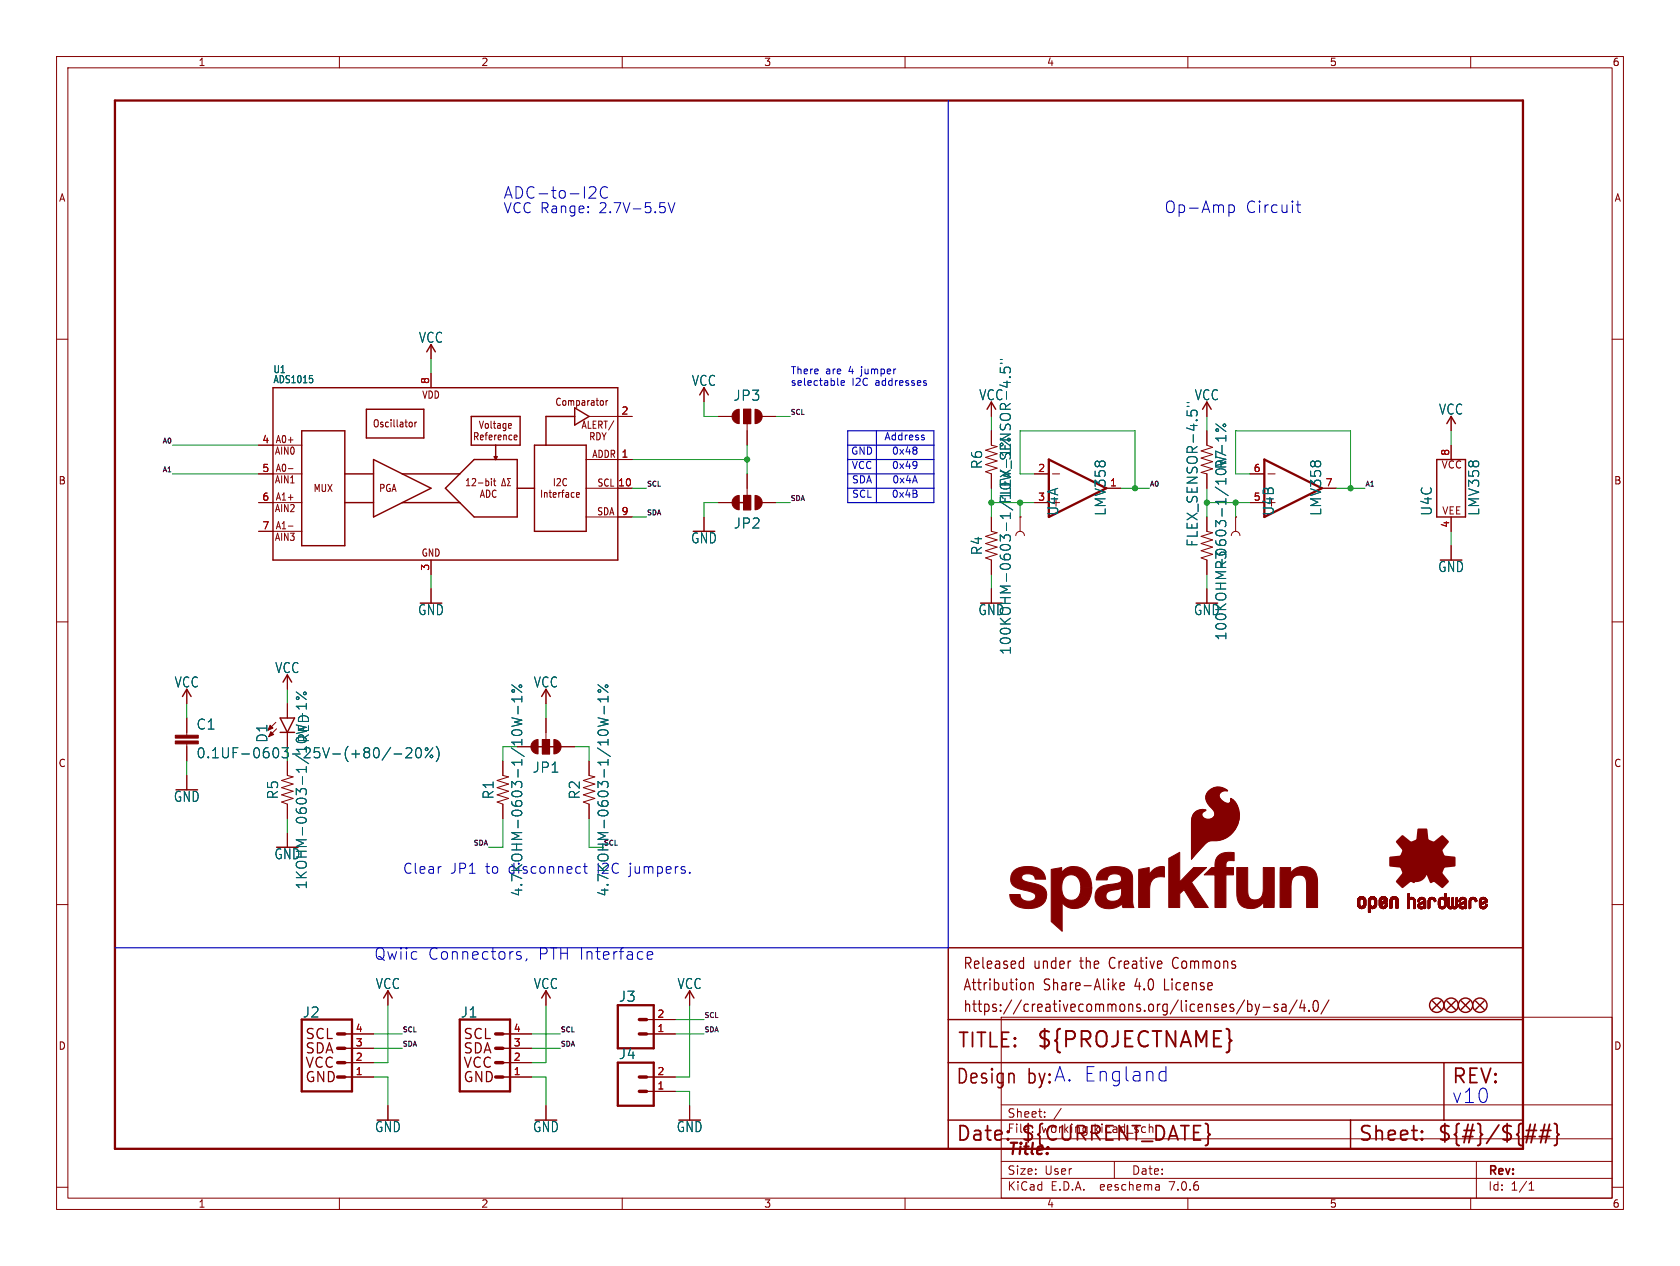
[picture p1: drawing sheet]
<svg xmlns="http://www.w3.org/2000/svg" width="297mm" height="224mm" viewBox="0 0 297 224" stroke-linecap="round" stroke-linejoin="round" font-family="sans-serif">
<defs><g id="words">
<text font-size="3.8" fill="#840000" x="183.1" y="185.7">${PROJECTNAME}</text>
<g font-size="3.5" fill="#840000">
<text x="169.2" y="185.7">TITLE:</text>
<text x="168.9" y="192.1">Design</text>
<text x="256.5" y="192.1">REV:</text>
<text x="168.9" y="202.2">Date:</text>
<text x="180.3" y="202.2">${CURRENT_DATE}</text>
<text x="240" y="202.2">Sheet:</text>
<text x="254" y="202.2">${#}/${##}</text>
</g>
<g font-size="3.5" fill="#0000c2">
<text x="181.6" y="192.1">by:A. England</text>
<text x="256.5" y="195.3">v10</text>
</g>
<g font-size="2.8" fill="#0000c2">
<text x="88.9" y="35.3">ADC-to-I2C</text>
<text x="205.7" y="37.9">Op-Amp</text>
<text x="220.1" y="37.9">Circuit</text>
<text x="66" y="169.9">Qwiic</text>
<text x="75.6" y="169.9">Connectors,</text>
<text x="95.1" y="169.9">PTH Interface</text>
</g>
<text font-size="2.8" fill="#840000" x="178" y="204.8">Title:</text>
<g font-size="2.7" fill="#840000">
<text x="170.2" y="171.7">Released</text>
<text x="182.7" y="171.7">under</text>
<text x="191.1" y="171.7">the</text>
<text x="196.5" y="171.7">Creative</text>
<text x="208" y="171.7">Commons</text>
<text x="170.2" y="175.5">Attribution</text>
<text x="170.2" y="179.3">https://creativecommons.org/licenses/by-sa/4.0/</text>
<text x="184.5" y="175.5">Share-Alike</text>
<text x="200.8" y="175.5">4.0</text>
<text x="206.2" y="175.5">License</text>
</g>
<g font-size="2.5" fill="#0000c2">
<text x="88.9" y="37.9">VCC Range:</text>
<text x="105.9" y="37.9">2.7V-5.5V</text>
<text x="71.1" y="154.7">Clear</text>
<text x="79.5" y="154.7">JP1</text>
<text x="85.8" y="154.7">to</text>
<text x="111.4" y="154.7">jumpers.</text>
</g>
<g font-size="2.5" fill="#006464">
<text x="74" y="60.9">VCC</text>
<text x="122.2" y="68.5">VCC</text>
<text x="129.6" y="71.1">JP3</text>
<text x="173" y="71">VCC</text>
<text x="211.1" y="71">VCC</text>
<text x="254.3" y="73.6">VCC</text>
<text x="173.8" y="83.1" transform="rotate(-90 173.8 83.1)">R6</text>
<text x="178.9" y="89.2" transform="rotate(-90 178.9 89.2)">FLEX_SENSOR-4.5&quot;</text>
<text x="129.6" y="93.7">JP2</text>
<text x="187.3" y="91.3" transform="rotate(-90 187.3 91.3)">U4A</text>
<text x="195.7" y="91.3" transform="rotate(-90 195.7 91.3)">LMV358</text>
<text x="225.4" y="91.3" transform="rotate(-90 225.4 91.3)">U4B</text>
<text x="233.8" y="91.3" transform="rotate(-90 233.8 91.3)">LMV358</text>
<text x="253.3" y="91.3" transform="rotate(-90 253.3 91.3)">U4C</text>
<text x="261.7" y="91.3" transform="rotate(-90 261.7 91.3)">LMV358</text>
<text x="122.1" y="96.3">GND</text>
<text x="173.8" y="98.3" transform="rotate(-90 173.8 98.3)">R4</text>
<text x="211.9" y="96.8" transform="rotate(-90 211.9 96.8)">FLEX_SENSOR-4.5&quot;</text>
<text x="217" y="100.8" transform="rotate(-90 217 100.8)">R3</text>
<text x="254.2" y="101.4">GND</text>
<text x="73.8" y="109">GND</text>
<text x="172.9" y="109">GND</text>
<text x="211" y="109">GND</text>
<text x="217" y="113.4" transform="rotate(-90 217 113.4)">100KOHM-0603-1/10W-1%R7</text>
<text x="48.6" y="119.3">VCC</text>
<text x="178.9" y="115.9" transform="rotate(-90 178.9 115.9)">100KOHM-0603-1/10W-1%</text>
<text x="30.8" y="121.8">VCC</text>
<text x="94.3" y="121.8">VCC</text>
<text x="34.6" y="129.3">C1</text>
<text x="47.5" y="131.5" transform="rotate(-90 47.5 131.5)">D1</text>
<text x="54.8" y="131.5" transform="rotate(-90 54.8 131.5)">RED</text>
<text x="34.6" y="134.3">0.1UF-0603-25V-(+80/-20%)</text>
<text x="94.1" y="136.9">JP1</text>
<text x="30.6" y="142">GND</text>
<text x="49.4" y="141.5" transform="rotate(-90 49.4 141.5)">R5</text>
<text x="87.5" y="141.5" transform="rotate(-90 87.5 141.5)">R1</text>
<text x="102.7" y="141.5" transform="rotate(-90 102.7 141.5)">R2</text>
<text x="48.4" y="152.2">GND</text>
<text x="89.9" y="154.7">disconnect</text>
<text x="105.6" y="154.7">I2C</text>
<text x="54.5" y="157.4" transform="rotate(-90 54.5 157.4)">1KOHM-0603-1/10W-1%</text>
<text x="92.6" y="158.7" transform="rotate(-90 92.6 158.7)">4.7KOHM-0603-1/10W-1%</text>
<text x="107.8" y="158.7" transform="rotate(-90 107.8 158.7)">4.7KOHM-0603-1/10W-1%</text>
<text x="66.3" y="175.2">VCC</text>
<text x="94.3" y="175.2">VCC</text>
<text x="109.3" y="177.4">J3</text>
<text x="119.7" y="175.2">VCC</text>
<text x="53.4" y="180.2">J2</text>
<text x="81.4" y="180.2">J1</text>
<text x="109.3" y="187.6">J4</text>
<text x="66.2" y="200.5">GND</text>
<text x="94.1" y="200.5">GND</text>
<text x="119.5" y="200.5">GND</text>
</g>
<g font-size="2.5" fill="#840000">
<text x="53.8" y="184.1">SCL</text>
<text x="81.8" y="184.1">SCL</text>
<text x="53.8" y="191.7">GND</text>
<text x="53.8" y="186.6">SDA</text>
<text x="53.8" y="189.2">VCC</text>
<text x="81.8" y="191.7">GND</text>
<text x="81.8" y="186.6">SDA</text>
<text x="81.8" y="189.2">VCC</text>
</g>
<g font-size="2.1" fill="#840000">
<text x="178" y="197.9">Sheet:</text>
<text x="178" y="200.6">File:</text>
<text x="184.1" y="200.6">working.kicad_sch</text>
<text x="178" y="208">Size:</text>
<text x="184.7" y="208">User</text>
<text x="200" y="208">Date:</text>
<text x="263" y="208.2">Rev:</text>
<text x="178" y="210.8">KiCad</text>
<text x="185.7" y="210.8">E.D.A.</text>
<text x="194.6" y="210.8">eeschema</text>
<text x="207" y="210.8">7.0.6</text>
<text x="263" y="210.8">Id:</text>
<text x="267.1" y="210.8">1/1</text>
</g>
<g font-size="1.8" fill="#840000">
<text x="35" y="11.9">1</text>
<text x="85" y="11.9">2</text>
<text x="135" y="11.9">3</text>
<text x="185" y="11.9">4</text>
<text x="235" y="11.9">5</text>
<text x="285" y="11.9">6</text>
<text x="10.3" y="35.9">A</text>
<text x="285.3" y="35.9">A</text>
<text x="74.5" y="70.7">VDD</text>
<text x="98.1" y="72">Comparator</text>
<text x="65.8" y="75.8">Oscillator</text>
<text x="104.6" y="81.2">ADDR</text>
<text x="254.7" y="83.1">VCC</text>
<text x="10.3" y="85.9">B</text>
<text x="55.3" y="87.2">MUX</text>
<text x="66.9" y="87.2">PGA</text>
<text x="105.5" y="86.3">SCL 10</text>
<text x="285.3" y="85.9">B</text>
<text x="105.5" y="91.4">SDA</text>
<text x="254.9" y="91.2">VEE</text>
<text x="74.4" y="98.7">GND</text>
<text x="10.3" y="135.9">C</text>
<text x="285.3" y="135.9">C</text>
<text x="10.3" y="185.9">D</text>
<text x="285.3" y="185.9">D</text>
<text x="35" y="213.8">1</text>
<text x="85" y="213.8">2</text>
<text x="135" y="213.8">3</text>
<text x="185" y="213.8">4</text>
<text x="235" y="213.8">5</text>
<text x="285" y="213.8">6</text>
</g>
<g font-size="1.8" fill="#006464">
<text x="48.2" y="66.2">U1</text>
<text x="48.2" y="68">ADS1015</text>
</g>
<g font-size="1.8" fill="#a90000">
<text x="75.9" y="68" transform="rotate(-90 75.9 68)">8</text>
<text x="109.8" y="73.4">2</text>
<text x="46.3" y="78.5">4</text>
<text x="46.3" y="83.6">5</text>
<text x="109.8" y="81">1</text>
<text x="183.4" y="83.6">2</text>
<text x="221.5" y="83.6">6</text>
<text x="256.3" y="80.7" transform="rotate(-90 256.3 80.7)">8</text>
<text x="46.3" y="88.6">6</text>
<text x="109.2" y="86.1">10</text>
<text x="183.4" y="88.6">3</text>
<text x="196.1" y="86.1">1</text>
<text x="221.5" y="88.6">5</text>
<text x="234.2" y="86.1">7</text>
<text x="46.3" y="93.7">7</text>
<text x="109.8" y="91.2">9</text>
<text x="256.3" y="93.4" transform="rotate(-90 256.3 93.4)">4</text>
<text x="75.9" y="101" transform="rotate(-90 75.9 101)">3</text>
<text x="62.8" y="185.2">3</text>
<text x="62.8" y="182.6">4</text>
<text x="90.7" y="185.2">3</text>
<text x="90.7" y="182.6">4</text>
<text x="116.1" y="182.6">1</text>
<text x="116.1" y="180.1">2</text>
<text x="62.8" y="190.2">1</text>
<text x="62.8" y="187.7">2</text>
<text x="90.7" y="190.2">1</text>
<text x="90.7" y="187.7">2</text>
<text x="116.1" y="190.2">2</text>
<text x="116.1" y="192.8">1</text>
</g>
<g font-size="1.8" fill="#0000c2">
<text x="139.7" y="66.3">There</text>
<text x="139.7" y="68.3">selectable</text>
<text x="146" y="66.3">are</text>
<text x="150.1" y="66.3">4</text>
<text x="150.6" y="68.3">I2C</text>
<text x="152.5" y="66.3">jumper</text>
<text x="154.9" y="68.3">addresses</text>
<text x="150.4" y="80.6">GND</text>
<text x="150.5" y="83.2">VCC</text>
<text x="156.3" y="78.1">Address</text>
<text x="157.6" y="80.6">0x48</text>
<text x="157.6" y="83.2">0x49</text>
<text x="150.5" y="85.7">SDA</text>
<text x="150.5" y="88.2">SCL</text>
<text x="157.6" y="88.2">0x4B</text>
<text x="157.7" y="85.7">0x4A</text>
</g>
<g font-size="1.2" fill="#0f0f0f">
<text x="139.7" y="73.4">SCL</text>
<text x="28.6" y="83.6">A1</text>
<text x="28.6" y="78.5">A0</text>
<text x="114.3" y="86.1">SCL</text>
<text x="139.7" y="88.7">SDA</text>
<text x="203.2" y="86.1">A0</text>
<text x="241.3" y="86.1">A1</text>
<text x="114.3" y="91.2">SDA</text>
<text x="83.6" y="149.6">SDA</text>
<text x="106.7" y="149.6">SCL</text>
<text x="71.1" y="185.2">SDA</text>
<text x="71.1" y="182.6">SCL</text>
<text x="99.1" y="185.2">SDA</text>
<text x="99.1" y="182.6">SCL</text>
<text x="124.5" y="180.1">SCL</text>
<text x="124.5" y="182.6">SDA</text>
</g>
</g></defs>
<g fill="none" stroke="#840000" stroke-width=".18">
<path d="M10 10h277v203.9h-277zM12 12h273v199.9h-273zM60 10v2M110 10v2M160 10v2M210 10v2M260 10v2M10 60h2M285 60h2M45.7 78.7h7.6M48.8 80h.5M48.9 78.3l.3-1.3 .4 1.3"/>
<path d="M49 77.9h.5M49.8 79.1v1.2M50 77.1l.2-.1a.72 .72 0 0 1 0 1.3 .94 .94 0 0 1-.2-1.2zM50.9 79.1v1.2l-.6-1.2v1.2M51 77.8h.8M51.4 77.3v1M51.5 79.1h.1a.72 .72 0 0 1 0 1.2 .94 .94 0 0 1-.1-1.2zM72.7 74.7l.2 .2v.4l-.2 .2M73.3 74.7v.8M73.7 74.7l-.4 .2M76.2 61v2.5M76.2 66v2.6"/>
<path d="M83.9 77.2l.5-.1 .1-.1-.1-.4-.5-.1v1.3M84.2 77.2l.3 .6M84.8 74.5l.3 1.3 .4-1.3M84.9 77.4l.5-.1v-.3h-.3l-.2 .1 .1 .6h.4M85.8 77h.4M85.9 75l.2-.1 .2 .3v.3l-.2 .3-.2-.1-.1-.2zM86.2 76.5l-.3 .2v1.1M86.5 77.4l.5-.1-.1-.3h-.3l-.1 .1v.6h.4M86.8 74.5v1.1l.2 .2M87.2 74.9h.4M87.4 74.5v1.1l.2 .2M87.5 77v.8"/>
<path d="M87.8 77l-.3 .2M88 75h.4l.1 .8M88.1 77.4l.5-.1-.1-.3h-.3l-.1 .1v.6h.4M88.5 75.2l-.4 .1-.2 .2 .2 .3 .4-.1M89 77.1l.2-.1h.3v.8M89 77v.8M89.4 75l-.3-.1-.2 .3 .1 .5h.4M89.4 74.9v1l-.2 .3-.2-.1M89.9 75.3l.5-.1v-.2l-.4-.1-.1 .2v.6h.5M90.5 77h-.3l-.2 .2 .1 .5h.4M90.9 77.4l.5-.1v-.3h-.4l-.1 .1v.6h.5M102.9 75.8l.4-1.3 .3 1.3"/>
<path d="M103 75.4h.5M104 74.5v1.3h.5M104.1 73.7h7.7M104.4 77.2l.6-.1-.1-.5-.5-.1v1.3M104.7 77.2l.3 .6M104.9 75.1h.3M105.4 74.5h-.5v1.3h.5M105.5 76.5a.67 .67 0 0 1 .6 .5 .67 .67 0 0 1-.2 .7l-.4 .1zM105.8 75.2l.6-.1 .1-.2-.1-.4h-.6v1.3M106.1 75.2l.4 .6M106.4 76.5l.4 .7M106.6 71v.6"/>
<path d="M106.8 74.5h.6M106.8 77.2v.6M107.1 74.5v1.3M107.1 70.9v.8M107.2 76.5l-.4 .7M107.4 70.9l-.3 .2M108.5 74.4l-.9 1.7M124.5 68.6v2.5M127 73.7h2.5M131.4 72.4h1.3v2.5h-1.3zM132.1 74.9v3.8M134.6 73.7h2.6"/>
<path d="M175.3 71.1v2.6M175.3 76.2v2.5l1 .3-2.1 .6 2.1 .7-2.1 .6 2.1 .6-2.1 .7 2.1 .6-2.1 .6 1.1 .4v2.6M213.4 71.1v2.6M213.4 76.2v2.5l1 .4-2.1 .7 2.1 .6-2.1 .6 2.1 .7-2.1 .6 2.1 .6-2.1 .7 1.1 .2v2.6M256.5 73.7v2.5M256.5 78.7v2.6M45.7 83.8h7.6M45.7 88.9h7.6M45.7 94h7.6M48.7 80.3l.4-1.2 .3 1.2M48.7 85.4l.4-1.2 .3 1.2M48.7 90.5l.4-1.3 .3 1.3"/>
<path d="M48.7 95.6l.4-1.3 .3 1.3M48.8 85.1h.5M48.8 90.1h.5M48.8 95.2h.5M48.9 83.4l.3-1.3 .4 1.3M48.9 88.5l.3-1.3 .4 1.3M48.9 93.5l.3-1.2 .4 1.2M49 83h.5M49 88.1h.5M49 93.2h.5M49.8 84.2v1.2M49.8 89.2v1.3"/>
<path d="M49.8 94.3v1.3M49.9 88.5h.6M49.9 87.5l.3-.3v1.3M49.9 92.6l.3-.3v1.2M49.9 93.5h.6M50 82.2l.2-.1a.72 .72 0 0 1 0 1.3 .94 .94 0 0 1-.2-1.2zM50.9 84.2v1.2l-.6-1.2v1.2M50.9 89.2v1.3l-.6-1.3v1.3M50.9 94.3v1.3l-.6-1.3v1.3M51 88h.8M51 82.9h.8M51 93.1h.8"/>
<path d="M51.3 94.3h.7l-.4 .5 .3 .1v.6l-.1 .1-.5-.1M51.4 85.4h.6M51.4 87.5v1M51.4 89.4l.4-.2 .2 .4-.7 .9h.7M51.4 84.5l.3-.3v1.2M76.2 99.1v2.5M82.5 85.9h.6M82.5 85l.3-.4v1.3M83.5 84.8l.4-.2 .2 .4-.7 .9h.7M84.6 85.4h.8M84.9 88l.4-1.3 .3 1.3M85 87.6h.5"/>
<path d="M85.9 85.1h.3l.2 .2-.1 .6h-.4M85.9 84.6v1.3M86 86.7a.67 .67 0 0 1 .6 .4 .67 .67 0 0 1-.2 .8l-.4 .1zM86.9 84.6v.2M86.9 85.1v.8M87.2 85.1h.4M87.4 84.6v1.1l.2 .2M87.7 86.8h-.1a.62 .62 0 0 0-.6 .4 .62 .62 0 0 0 .4 .8l.3-.2M89 84.6l.4 1.3h-.7zM90.3 84.6h-.6l.4 .7-.4 .6h.6M95.7 86.7v1.3M96.3 87.1v.9"/>
<path d="M96.3 87.2l.1-.1 .3 .1v.8M97.1 87.1h.4M97.2 86.7v1.1l.3 .2M97.8 87.5l.5-.1v-.2l-.3-.1-.2 .2 .1 .6h.4M98 84.6v1.3M98.5 84.8l.4-.2 .2 .4-.7 .9h.7M98.8 87.1v.9M99.1 87.1l-.3 .3M99.3 87.1h.4M99.7 86.7l-.3 .2v1.1M100.1 87.2h.4v.8M100.2 84.8l-.1-.1a.62 .62 0 0 0-.7 .5 .62 .62 0 0 0 .5 .7l.3-.1"/>
<path d="M100.5 87.4l-.3 .1-.2 .2 .2 .3 .3-.1M101.5 87.2l-.3-.1-.2 .3 .1 .5h.4M101.9 87.5l.5-.1v-.2l-.3-.1-.2 .2 .1 .6h.4M103.6 86.4h8.2M103.6 91.4h8.2M103.6 81.3h8.2M124.5 91.4v2.6M127 88.9h2.5M131.4 87.6h1.3v2.6h-1.3zM132.1 83.8v3.8M134.6 88.9h2.6M175.3 91.4v2.6l1 .2-2.1 .7 2.1 .6-2.1 .6 2.1 .7-2.1 .6 2.1 .6-2.1 .7 1.1 .4v2.5"/>
<path d="M179.6 94.7a.76 .76 0 0 1 .7-.7 .76 .76 0 0 1 .8 .7M180.3 91.4h.1M180.3 91.4v2.6M182.9 83.8h2.5M182.9 88.9h2.5M186.1 83.8h1.2M195.6 86.4h2.5M213.4 91.4v2.6l1 .2-2.1 .7 2.1 .6-2.1 .6 2.1 .7-2.1 .6 2.1 .6-2.1 .7 1.1 .4v2.5M217.7 94.7a.76 .76 0 0 1 .7-.7 .76 .76 0 0 1 .8 .7M218.4 91.4h.1M218.4 91.4v2.6M221 83.8h2.5"/>
<path d="M221 88.9h2.5M224.2 83.8h1.2M233.7 86.4h2.5M256.5 91.4v2.6M256.5 96.5v2.6M10 110h2M50.8 119.4v2.5M76.2 104.1v2.6M175.3 104.1v2.6M213.4 104.1v2.6M285 110h2M33 121.9v2.6"/>
<path d="M33 127v3M33 131.6v3M33 137.2v2.5M48.8 127.8l-1.4 1.4M48.9 128.9l-1.4 1.4M50.8 124.5v2.5M50.8 129.5v2.6M50.8 134.6v2.6l1 .2-2 .6 2 .7-2 .6 2 .7-2 .6 2 .6-2 .7 1 .3v2.6M88.9 134.6v2.6l1 .2-2 .6 2 .7-2 .6 2 .7-2 .6 2 .6-2 .7 1 .3v2.6M91.4 132.1h2.6M95.9 130.8h1.3v2.6h-1.3zM96.5 121.9v2.6"/>
<path d="M96.5 127v3.8M99.1 132.1h2.5M104.1 134.6v2.6l1.1 .2-2.1 .6 2.1 .7-2.1 .6 2.1 .7-2.1 .6 2.1 .6-2.1 .7 1 .3v2.6M10 160h2M50.8 147.3v2.6M285 160h2M68.6 175.3v2.5M96.5 175.3v2.5M121.9 175.3v2.5M177 179.9h108v32h-108zM61 190.5h5M61 188h5"/>
<path d="M61 185.4h5M61 182.9h5M68.6 195.6v2.5M88.9 190.5h5.1M88.9 188h5.1M88.9 185.4h5.1M88.9 182.9h5.1M96.5 195.6v2.5M114.3 190.5h5.1M114.3 182.9h5.1M114.3 193h5.1M114.3 180.3h5.1"/>
<path d="M121.9 195.6v2.5M177 195.4h108M184.7 197.5v.1M184.7 196.7v.1M187.6 196l-1.3 2M10 210h2M60 211.9v2M110 211.9v2M160 211.9v2M177 208.4h108M177 205.4h108M177 201.4h108"/>
<path d="M197 205.4v3M204.9 209.6l.1 .9M205 210.4l-.2 .1M205 209.9h-.2M210 211.9v2M260 211.9v2M261 205.4v6.5M270.3 210.5h.9M270.3 209.4l.4-.4v1.5M285 210h2"/>
</g>
<g fill="#840000" stroke="#840000" stroke-width=".18">
<path d="M31 131.1h4.1v.5h-4.1z"/>
<path d="M31 130h4.1v.6h-4.1z"/>
<path d="M213.6 140a2.45 2.45 0 0 1 3.4-.2 1.05 1.05 0 0 0-1.4 .6 1.05 1.05 0 0 0 .7 1.4 .75 .75 0 0 0 1.3-.2v-.4a3.8 3.8 0 0 1 .7 5.5 4.3 4.3 0 0 1-4.2 1.9 4.8 4.8 0 0 0-2.2 1.9l-1.2 1.4v-6.4a1.93 1.93 0 0 1 2.5-2.2 .81 .81 0 0 0-.7 .9 .81 .81 0 0 0 .9 .7 1.09 1.09 0 0 0 1.3-.6 1.09 1.09 0 0 0-.4-1.4 2.08 2.08 0 0 1-.7-2.9z"/>
<path d="M240 160h.4z"/>
<path d="M240 159.9l.4 .1z"/>
<path d="M240 159.9h.4z"/>
<path d="M240 159.8l.4 .1z"/>
<path d="M240 159.8h.4z"/>
<path d="M240 159.7l.4 .1z"/>
<path d="M240 159.7h.4z"/>
<path d="M240 159.6l.4 .1z"/>
<path d="M240 159.6h.4z"/>
<path d="M240 159.5l.4 .1z"/>
<path d="M240 159.5h.4z"/>
<path d="M240 159.4l.4 .1z"/>
<path d="M240 159.4h.4z"/>
<path d="M240 159.3l.4 .1z"/>
<path d="M240 159.3h.4z"/>
<path d="M240 160.1h.4z"/>
<path d="M240 160l.4 .1z"/>
<path d="M240 159.2l.4 .1z"/>
<path d="M240 159.2h.4z"/>
<path d="M240 160.2h.5z"/>
<path d="M240 160.2h.4z"/>
<path d="M240 160.1l.4 .1z"/>
<path d="M240 159.1l.4 .1z"/>
<path d="M240 159.1h.4z"/>
<path d="M240 159.1h.5z"/>
<path d="M240 160.2l.5 .1z"/>
<path d="M240 159l.5 .1z"/>
<path d="M240 159h.5z"/>
<path d="M240 160.3h.6z"/>
<path d="M240 160.3h.5z"/>
<path d="M240 159h.6z"/>
<path d="M240.1 160.3h.5z"/>
<path d="M240.1 159h.5z"/>
<path d="M240.1 159h.6z"/>
<path d="M240.1 160.3h1.3z"/>
<path d="M240.1 160.3h.6z"/>
<path d="M240.1 159h1.3z"/>
<path d="M240.1 160.4h1.3z"/>
<path d="M240.1 160.3l1.3 .1z"/>
<path d="M240.1 158.9l1.3 .1z"/>
<path d="M240.1 158.9h1.3z"/>
<path d="M240.1 160.4h1.2z"/>
<path d="M240.1 158.9h1.2z"/>
<path d="M240.2 160.4h1.1z"/>
<path d="M240.2 158.8l1.1 .1z"/>
<path d="M240.2 160.4l1.1 .1z"/>
<path d="M240.2 158.8h1.1z"/>
<path d="M240.2 160.5h1.1z"/>
<path d="M240.2 160.5h1z"/>
<path d="M240.2 158.8h1z"/>
<path d="M240.3 160.5l.9 .1z"/>
<path d="M240.3 158.7l.9 .1z"/>
<path d="M240.3 160.6h.9z"/>
<path d="M240.3 158.7h.9z"/>
<path d="M240.3 158.7h.8z"/>
<path d="M240.3 160.6h.8z"/>
<path d="M240.4 160.6h.7z"/>
<path d="M240.4 158.7h.7z"/>
<path d="M240.4 160.6l.6 .1z"/>
<path d="M240.4 158.6l.6 .1z"/>
<path d="M240.5 160.7h.5z"/>
<path d="M240.5 158.6h.5z"/>
<path d="M240.5 160.7h.4z"/>
<path d="M240.5 158.6h.4z"/>
<path d="M240.6 160.7h.3z"/>
<path d="M240.6 158.6h.3z"/>
<path d="M240.6 160.7h.2z"/>
<path d="M240.6 158.6h.2z"/>
<path d="M240.8 159h.6z"/>
<path d="M240.8 160.3h.6z"/>
<path d="M240.9 160.3h.5z"/>
<path d="M240.9 159h.5z"/>
<path d="M240.9 160.2l.5 .1z"/>
<path d="M241 160.2h.4z"/>
<path d="M241 159l.4 .1z"/>
<path d="M241 159.1h.4z"/>
<path d="M241 159.1l.4 .1z"/>
<path d="M241 160.1l.4 .1z"/>
<path d="M241 160.1h.4z"/>
<path d="M241 159.2h.4z"/>
<path d="M241.1 160.1h.4z"/>
<path d="M241.1 159.2h.4z"/>
<path d="M241.1 160l.4 .1z"/>
<path d="M241.1 160h.4z"/>
<path d="M241.1 159.9l.4 .1z"/>
<path d="M241.1 159.9h.4z"/>
<path d="M241.1 159.8l.4 .1z"/>
<path d="M241.1 159.8h.4z"/>
<path d="M241.1 159.7l.4 .1z"/>
<path d="M241.1 159.7h.4z"/>
<path d="M241.1 159.6l.4 .1z"/>
<path d="M241.1 159.6h.4z"/>
<path d="M241.1 159.5l.4 .1z"/>
<path d="M241.1 159.5h.4z"/>
<path d="M241.1 159.4l.4 .1z"/>
<path d="M241.1 159.4h.4z"/>
<path d="M241.1 159.3l.4 .1z"/>
<path d="M241.1 159.3h.4z"/>
<path d="M241.1 159.2l.4 .1z"/>
<path d="M241.9 161.3l.2 .1z"/>
<path d="M241.9 161.3h.3z"/>
<path d="M241.9 161.3h.4z"/>
<path d="M241.9 161.2l.4 .1z"/>
<path d="M241.9 161.2h.4z"/>
<path d="M241.9 161.1l.4 .1z"/>
<path d="M241.9 161.1h.4z"/>
<path d="M241.9 161l.4 .1z"/>
<path d="M241.9 161h.4z"/>
<path d="M241.9 160.9l.4 .1z"/>
<path d="M241.9 160.9h.4z"/>
<path d="M241.9 160.8l.4 .1z"/>
<path d="M241.9 160.8h.4z"/>
<path d="M241.9 160.7l.4 .1z"/>
<path d="M241.9 160.7h.4z"/>
<path d="M241.9 160.6l1.1 .1z"/>
<path d="M241.9 160.6h1.1z"/>
<path d="M241.9 160.6h1.2z"/>
<path d="M241.9 160.5l1.2 .1z"/>
<path d="M241.9 160.5h1.2z"/>
<path d="M241.9 160.5h1.3z"/>
<path d="M241.9 160.4l1.3 .1z"/>
<path d="M241.9 160.4h1.3z"/>
<path d="M241.9 160.4h1.4z"/>
<path d="M241.9 160.3l1.4 .1z"/>
<path d="M241.9 160.3h1.4z"/>
<path d="M241.9 160.3h.7z"/>
<path d="M241.9 160.3h.6z"/>
<path d="M241.9 160.2l.5 .1z"/>
<path d="M241.9 160.2h.5z"/>
<path d="M241.9 160.1l.4 .1z"/>
<path d="M241.9 160.1h.4z"/>
<path d="M241.9 160l.4 .1z"/>
<path d="M241.9 160h.4z"/>
<path d="M241.9 159.9l.4 .1z"/>
<path d="M241.9 159.9h.4z"/>
<path d="M241.9 159.8l.4 .1z"/>
<path d="M241.9 159.8h.4z"/>
<path d="M241.9 159.7l.4 .1z"/>
<path d="M241.9 159.7h.4z"/>
<path d="M241.9 159.6l.4 .1z"/>
<path d="M241.9 159.6h.4z"/>
<path d="M241.9 159.5l.4 .1z"/>
<path d="M241.9 159.5h.4z"/>
<path d="M241.9 159.4l.4 .1z"/>
<path d="M241.9 159.4h.4z"/>
<path d="M241.9 159.3l.4 .1z"/>
<path d="M241.9 159.3h.4z"/>
<path d="M241.9 159.2l.4 .1z"/>
<path d="M241.9 159.2h.4z"/>
<path d="M241.9 161.4h.2z"/>
<path d="M241.9 159.1l.5 .1z"/>
<path d="M241.9 159.1h.5z"/>
<path d="M242 161.4h.1z"/>
<path d="M242 159.1h.4z"/>
<path d="M242 159l.4 .1z"/>
<path d="M242 159h.4z"/>
<path d="M242 159h.5z"/>
<path d="M242 159h.6z"/>
<path d="M242 159h1.3z"/>
<path d="M242 158.9l1.3 .1z"/>
<path d="M242 158.9h1.3z"/>
<path d="M242 158.9h1.2z"/>
<path d="M242.1 158.9h1.1z"/>
<path d="M242.1 158.8l1.1 .1z"/>
<path d="M242.1 158.8h1.1z"/>
<path d="M242.1 158.8h1z"/>
<path d="M242.2 158.8h.9z"/>
<path d="M242.2 158.7l.9 .1z"/>
<path d="M242.2 158.7h.9z"/>
<path d="M242.2 158.7h.8z"/>
<path d="M242.3 158.7h.7z"/>
<path d="M242.3 158.6l.7 .1z"/>
<path d="M242.4 160.7h.5z"/>
<path d="M242.4 158.6h.5z"/>
<path d="M242.5 158.6h.3z"/>
<path d="M242.5 160.7h.3z"/>
<path d="M242.5 158.6h.2z"/>
<path d="M242.6 160.7h.1z"/>
<path d="M242.7 159h.6z"/>
<path d="M242.7 160.3h.6z"/>
<path d="M242.8 160.3h.5z"/>
<path d="M242.8 159h.5z"/>
<path d="M242.9 160.2l.4 .1z"/>
<path d="M242.9 159l.4 .1z"/>
<path d="M242.9 160.2h.4z"/>
<path d="M242.9 159.1h.4z"/>
<path d="M242.9 160.2h.5z"/>
<path d="M242.9 159.1h.5z"/>
<path d="M242.9 159.1l.5 .1z"/>
<path d="M242.9 160.1l.5 .1z"/>
<path d="M242.9 159.2h.5z"/>
<path d="M243 160.1h.4z"/>
<path d="M243 159.2h.4z"/>
<path d="M243 160l.4 .1z"/>
<path d="M243 160h.4z"/>
<path d="M243 159.3h.4z"/>
<path d="M243 159.2l.4 .1z"/>
<path d="M243 159.9l.4 .1z"/>
<path d="M243 159.9h.4z"/>
<path d="M243 159.8l.4 .1z"/>
<path d="M243 159.8h.4z"/>
<path d="M243 159.7l.4 .1z"/>
<path d="M243 159.7h.4z"/>
<path d="M243 159.6l.4 .1z"/>
<path d="M243 159.6h.4z"/>
<path d="M243 159.5l.4 .1z"/>
<path d="M243 159.5h.4z"/>
<path d="M243 159.4l.4 .1z"/>
<path d="M243 159.4h.4z"/>
<path d="M243 159.3l.4 .1z"/>
<path d="M243.8 160.1h.5z"/>
<path d="M243.8 160.1h.4z"/>
<path d="M243.8 160l.4 .1z"/>
<path d="M243.8 160h.4z"/>
<path d="M243.8 160h.5z"/>
<path d="M243.8 159.9l.5 .1z"/>
<path d="M243.8 159.9h.6z"/>
<path d="M243.8 159.9h.7z"/>
<path d="M243.8 159.8l.7 .1z"/>
<path d="M243.8 159.8h.8z"/>
<path d="M243.8 159.8h.9z"/>
<path d="M243.8 159.7l.9 .1z"/>
<path d="M243.8 159.7h1z"/>
<path d="M243.8 159.7h1.1z"/>
<path d="M243.8 159.7h1.2z"/>
<path d="M243.8 159.6l1.2 .1z"/>
<path d="M243.8 159.6h1.2z"/>
<path d="M243.8 159.6h1.3z"/>
<path d="M243.8 159.6h1.4z"/>
<path d="M243.8 159.5l1.4 .1z"/>
<path d="M243.8 159.5h1.4z"/>
<path d="M243.8 159.5h.4z"/>
<path d="M243.8 159.4l.4 .1z"/>
<path d="M243.8 159.4h.4z"/>
<path d="M243.8 159.3l.4 .1z"/>
<path d="M243.8 159.3h.4z"/>
<path d="M243.8 159.2l.4 .1z"/>
<path d="M243.8 159.2h.4z"/>
<path d="M243.8 159.2h.5z"/>
<path d="M243.8 160.2h.5z"/>
<path d="M243.8 160.1l.5 .1z"/>
<path d="M243.8 159.1l.5 .1z"/>
<path d="M243.8 159.1h.5z"/>
<path d="M243.9 160.3h.5z"/>
<path d="M243.9 160.2l.4 .1z"/>
<path d="M243.9 160.2h.4z"/>
<path d="M243.9 159.1h.4z"/>
<path d="M243.9 159l.4 .1z"/>
<path d="M243.9 159h.5z"/>
<path d="M243.9 160.3h1.3z"/>
<path d="M243.9 160.3h.6z"/>
<path d="M243.9 159h.6z"/>
<path d="M243.9 160.4h1.3z"/>
<path d="M243.9 160.3l1.3 .1z"/>
<path d="M243.9 159h1.3z"/>
<path d="M243.9 158.9l1.3 .1z"/>
<path d="M243.9 158.9h1.3z"/>
<path d="M244 160.4h1.1z"/>
<path d="M244 158.9h1.2z"/>
<path d="M244 160.4l1.1 .1z"/>
<path d="M244 158.9h1.1z"/>
<path d="M244 160.5h1.1z"/>
<path d="M244 158.8l1.1 .1z"/>
<path d="M244 158.8h1.1z"/>
<path d="M244.1 160.5h.9z"/>
<path d="M244.1 158.8h1z"/>
<path d="M244.1 160.5l.9 .1z"/>
<path d="M244.1 158.8h.9z"/>
<path d="M244.1 158.7l.9 .1z"/>
<path d="M244.1 160.6h.9z"/>
<path d="M244.1 158.7h.9z"/>
<path d="M244.2 158.7h.8z"/>
<path d="M244.2 160.6h.7z"/>
<path d="M244.2 158.7h.7z"/>
<path d="M244.2 158.6l.7 .1z"/>
<path d="M244.3 160.6l.6 .1z"/>
<path d="M244.3 158.6h.5z"/>
<path d="M244.3 160.7h.5z"/>
<path d="M244.3 159.5h1z"/>
<path d="M244.4 160.7h.4z"/>
<path d="M244.4 159.5h.9z"/>
<path d="M244.4 158.6h.3z"/>
<path d="M244.4 160.7h.3z"/>
<path d="M244.5 159.5h.8z"/>
<path d="M244.5 158.6h.1z"/>
<path d="M244.5 159.4l.8 .1z"/>
<path d="M244.5 159.4h.8z"/>
<path d="M244.6 159.4h.7z"/>
<path d="M244.6 159h.6z"/>
<path d="M244.6 160.3h.6z"/>
<path d="M244.7 159h.5z"/>
<path d="M244.7 160.3h.5z"/>
<path d="M244.7 159.4h.6z"/>
<path d="M244.7 159.3l.6 .1z"/>
<path d="M244.7 159.3h.6z"/>
<path d="M244.8 159l.5 .1z"/>
<path d="M244.8 160.2l.4 .1z"/>
<path d="M244.8 159.1h.5z"/>
<path d="M244.8 160.2h.4z"/>
<path d="M244.8 159.3h.5z"/>
<path d="M244.8 160.2h.5z"/>
<path d="M244.8 159.1l.5 .1z"/>
<path d="M244.8 159.2h.5z"/>
<path d="M244.9 160.1l.4 .1z"/>
<path d="M244.9 160.1h.4z"/>
<path d="M244.9 159.3h.4z"/>
<path d="M244.9 159.2l.4 .1z"/>
<path d="M244.9 159.2h.4z"/>
<path d="M244.9 160l.4 .1z"/>
<path d="M244.9 160h.4z"/>
<path d="M244.9 159.9l.4 .1z"/>
<path d="M244.9 159.9h.4z"/>
<path d="M245 159.9h.3z"/>
<path d="M245 159.8l.3 .1z"/>
<path d="M245.1 159.8h.2z"/>
<path d="M245.2 159.8h.1z"/>
<path d="M245.7 160.6h.3z"/>
<path d="M245.7 160.6h.4z"/>
<path d="M245.7 160.5l.4 .1z"/>
<path d="M245.7 160.5h.4z"/>
<path d="M245.7 160.4l.4 .1z"/>
<path d="M245.7 160.4h.4z"/>
<path d="M245.7 160.3l.4 .1z"/>
<path d="M245.7 160.3h.4z"/>
<path d="M245.7 160.2l.4 .1z"/>
<path d="M245.7 160.2h.4z"/>
<path d="M245.7 160.1l.4 .1z"/>
<path d="M245.7 160.1h.4z"/>
<path d="M245.7 160l.4 .1z"/>
<path d="M245.7 160h.4z"/>
<path d="M245.7 159.9l.4 .1z"/>
<path d="M245.7 159.9h.4z"/>
<path d="M245.7 159.8l.4 .1z"/>
<path d="M245.7 159.8h.4z"/>
<path d="M245.7 159.7l.4 .1z"/>
<path d="M245.7 159.7h.4z"/>
<path d="M245.7 159.6l.4 .1z"/>
<path d="M245.7 159.6h.4z"/>
<path d="M245.7 159.5l.4 .1z"/>
<path d="M245.7 159.5h.4z"/>
<path d="M245.7 159.4l.4 .1z"/>
<path d="M245.7 159.4h.4z"/>
<path d="M245.7 159.3l.4 .1z"/>
<path d="M245.7 159.3h.4z"/>
<path d="M245.7 159.2l.4 .1z"/>
<path d="M245.7 159.2h.4z"/>
<path d="M245.8 160.6l.2 .1z"/>
<path d="M245.8 159.2h.3z"/>
<path d="M245.8 159.2h.4z"/>
<path d="M245.8 160.7h.1z"/>
<path d="M245.8 159.1l.4 .1z"/>
<path d="M245.8 159.1h.4z"/>
<path d="M245.8 159l.5 .1z"/>
<path d="M245.8 159h.5z"/>
<path d="M245.8 159h.6z"/>
<path d="M245.8 159h1.3z"/>
<path d="M245.8 158.9l1.3 .1z"/>
<path d="M245.8 158.9h1.3z"/>
<path d="M245.9 158.9h1.2z"/>
<path d="M245.9 158.9h1.1z"/>
<path d="M245.9 158.8l1.1 .1z"/>
<path d="M245.9 158.8h1.1z"/>
<path d="M246 158.8h1z"/>
<path d="M246 158.7l.9 .1z"/>
<path d="M246 158.7h.9z"/>
<path d="M246.1 158.7h.8z"/>
<path d="M246.1 158.7h.7z"/>
<path d="M246.1 158.6l.7 .1z"/>
<path d="M246.2 158.6h.5z"/>
<path d="M246.3 158.6h.4z"/>
<path d="M246.3 158.6h.3z"/>
<path d="M246.4 158.6h.2z"/>
<path d="M246.5 159h.6z"/>
<path d="M246.6 159h.5z"/>
<path d="M246.7 159h.4z"/>
<path d="M246.7 159l.4 .1z"/>
<path d="M246.7 159.1h.4z"/>
<path d="M246.7 159.1h.5z"/>
<path d="M246.8 159.1l.4 .1z"/>
<path d="M246.8 159.2h.4z"/>
<path d="M246.8 160.6h.3z"/>
<path d="M246.8 160.6h.4z"/>
<path d="M246.8 160.5l.4 .1z"/>
<path d="M246.8 160.5h.4z"/>
<path d="M246.8 160.4l.4 .1z"/>
<path d="M246.8 160.4h.4z"/>
<path d="M246.8 160.3l.4 .1z"/>
<path d="M246.8 160.3h.4z"/>
<path d="M246.8 160.2l.4 .1z"/>
<path d="M246.8 160.2h.4z"/>
<path d="M246.8 160.1l.4 .1z"/>
<path d="M246.8 160.1h.4z"/>
<path d="M246.8 160l.4 .1z"/>
<path d="M246.8 160h.4z"/>
<path d="M246.8 159.9l.4 .1z"/>
<path d="M246.8 159.9h.4z"/>
<path d="M246.8 159.8l.4 .1z"/>
<path d="M246.8 159.8h.4z"/>
<path d="M246.8 159.7l.4 .1z"/>
<path d="M246.8 159.7h.4z"/>
<path d="M246.8 159.6l.4 .1z"/>
<path d="M246.8 159.6h.4z"/>
<path d="M246.8 159.5l.4 .1z"/>
<path d="M246.8 159.5h.4z"/>
<path d="M246.8 159.4l.4 .1z"/>
<path d="M246.8 159.4h.4z"/>
<path d="M246.8 159.3l.4 .1z"/>
<path d="M246.8 159.3h.4z"/>
<path d="M246.8 159.2l.4 .1z"/>
<path d="M246.8 160.6l.2 .1z"/>
<path d="M246.8 160.7h.2z"/>
<path d="M246.8 160.7h.1z"/>
<path d="M248.9 160.7h.1z"/>
<path d="M248.9 158.2h.2z"/>
<path d="M248.9 160.6l.2 .1z"/>
<path d="M248.9 160.6h.2z"/>
<path d="M248.9 160.5l.2 .1z"/>
<path d="M248.9 160.5h.2z"/>
<path d="M248.9 160.4l.2 .1z"/>
<path d="M248.9 160.4h.2z"/>
<path d="M248.9 160.3l.2 .1z"/>
<path d="M248.9 160.3h.2z"/>
<path d="M248.9 160.2l.2 .1z"/>
<path d="M248.9 160.2h.2z"/>
<path d="M248.9 160.1l.2 .1z"/>
<path d="M248.9 160.1h.2z"/>
<path d="M248.9 160l.2 .1z"/>
<path d="M248.9 160h.2z"/>
<path d="M248.9 159.9l.2 .1z"/>
<path d="M248.9 159.9h.2z"/>
<path d="M248.9 159.8l.2 .1z"/>
<path d="M248.9 159.8h.2z"/>
<path d="M248.9 159.7l.2 .1z"/>
<path d="M248.9 159.7h.2z"/>
<path d="M248.9 159.6l.2 .1z"/>
<path d="M248.9 159.6h.2z"/>
<path d="M248.9 159.5l.2 .1z"/>
<path d="M248.9 159.5h.2z"/>
<path d="M248.9 159.4l.2 .1z"/>
<path d="M248.9 159.4h.2z"/>
<path d="M248.9 159.4h.3z"/>
<path d="M248.9 159.3l.3 .1z"/>
<path d="M248.9 159.3h.3z"/>
<path d="M248.9 159.2l.3 .1z"/>
<path d="M248.9 159.2h.3z"/>
<path d="M248.9 159.1l.3 .1z"/>
<path d="M248.9 159.1h.4z"/>
<path d="M248.9 159l.5 .1z"/>
<path d="M248.9 159h.5z"/>
<path d="M248.9 159h.6z"/>
<path d="M248.9 159h1.2z"/>
<path d="M248.9 158.9l1.2 .1z"/>
<path d="M248.9 158.9h1.1z"/>
<path d="M248.9 158.8l1 .1z"/>
<path d="M248.9 158.8h1z"/>
<path d="M248.9 158.8h.3z"/>
<path d="M248.9 158.8h.2z"/>
<path d="M248.9 158.7l.2 .1z"/>
<path d="M248.9 158.7h.2z"/>
<path d="M248.9 158.6l.2 .1z"/>
<path d="M248.9 158.6h.2z"/>
<path d="M248.9 158.5l.2 .1z"/>
<path d="M248.9 158.5h.2z"/>
<path d="M248.9 158.4l.2 .1z"/>
<path d="M248.9 158.4h.2z"/>
<path d="M248.9 158.3l.2 .1z"/>
<path d="M248.9 158.3h.2z"/>
<path d="M248.9 158.2l.2 .1z"/>
<path d="M248.9 158.1l.2 .1z"/>
<path d="M248.9 158.1h.2z"/>
<path d="M249 158.1h.1z"/>
<path d="M249.3 158.8h.5z"/>
<path d="M249.3 158.7l.5 .1z"/>
<path d="M249.4 158.7h.3z"/>
<path d="M249.5 158.7h.1z"/>
<path d="M249.6 159h.5z"/>
<path d="M249.7 159h.4z"/>
<path d="M249.7 159l.4 .1z"/>
<path d="M249.8 159.1h.3z"/>
<path d="M249.8 159.1h.4z"/>
<path d="M249.8 159.1l.4 .1z"/>
<path d="M249.8 159.2h.4z"/>
<path d="M249.9 159.2h.3z"/>
<path d="M249.9 159.2l.3 .1z"/>
<path d="M249.9 159.3h.3z"/>
<path d="M249.9 159.4h.3z"/>
<path d="M249.9 159.3l.3 .1z"/>
<path d="M249.9 160.7h.1z"/>
<path d="M249.9 160.7h.2z"/>
<path d="M249.9 160.6l.3 .1z"/>
<path d="M249.9 160.6h.3z"/>
<path d="M249.9 160.5l.3 .1z"/>
<path d="M249.9 160.5h.3z"/>
<path d="M249.9 160.4l.3 .1z"/>
<path d="M249.9 160.4h.3z"/>
<path d="M249.9 160.3l.3 .1z"/>
<path d="M249.9 160.3h.3z"/>
<path d="M249.9 160.2l.3 .1z"/>
<path d="M249.9 160.2h.3z"/>
<path d="M249.9 160.1l.3 .1z"/>
<path d="M249.9 160.1h.3z"/>
<path d="M249.9 160l.3 .1z"/>
<path d="M249.9 160h.3z"/>
<path d="M249.9 159.9l.3 .1z"/>
<path d="M249.9 159.9h.3z"/>
<path d="M249.9 159.8l.3 .1z"/>
<path d="M249.9 159.8h.3z"/>
<path d="M249.9 159.7l.3 .1z"/>
<path d="M249.9 159.7h.3z"/>
<path d="M249.9 159.6l.3 .1z"/>
<path d="M249.9 159.6h.3z"/>
<path d="M249.9 159.5l.3 .1z"/>
<path d="M249.9 159.5h.3z"/>
<path d="M249.9 159.4l.3 .1z"/>
<path d="M250.7 160.3h.3z"/>
<path d="M250.7 160.2l.3 .1z"/>
<path d="M250.7 160.2h.3z"/>
<path d="M250.7 160.2h.2z"/>
<path d="M250.7 160.1l.3 .1z"/>
<path d="M250.7 160.1h.3z"/>
<path d="M250.7 159.5h.1z"/>
<path d="M250.7 159.5h.2z"/>
<path d="M250.7 159.4l.2 .1z"/>
<path d="M250.7 159.4h.2z"/>
<path d="M250.7 160.3l.3 .1z"/>
<path d="M250.7 159.3l.2 .1z"/>
<path d="M250.7 159.3h.2z"/>
<path d="M250.7 159.3h.3z"/>
<path d="M250.7 160.4h.4z"/>
<path d="M250.7 160.4h.3z"/>
<path d="M250.7 160l.3 .1z"/>
<path d="M250.7 160h.3z"/>
<path d="M250.7 160h.4z"/>
<path d="M250.7 159.2l.3 .1z"/>
<path d="M250.7 159.2h.3z"/>
<path d="M250.7 160.4h.5z"/>
<path d="M250.7 160h.5z"/>
<path d="M250.7 160.5h.8z"/>
<path d="M250.7 160.4l.5 .1z"/>
<path d="M250.7 159.9l.5 .1z"/>
<path d="M250.7 159.1l.4 .1z"/>
<path d="M250.7 159.1h.4z"/>
<path d="M250.7 159.9h.6z"/>
<path d="M250.8 160.5h.7z"/>
<path d="M250.8 159.9h.5z"/>
<path d="M250.8 159.1h.3z"/>
<path d="M250.8 159.9h.6z"/>
<path d="M250.8 159l.4 .1z"/>
<path d="M250.8 159h.4z"/>
<path d="M250.8 159h.5z"/>
<path d="M250.8 160.5l.7 .1z"/>
<path d="M250.8 159.8l.6 .1z"/>
<path d="M250.8 160.6h.7z"/>
<path d="M250.8 159.8h.7z"/>
<path d="M250.8 159h1.1z"/>
<path d="M250.8 160.6h.8z"/>
<path d="M250.9 160.6h.7z"/>
<path d="M250.9 158.9l1 .1z"/>
<path d="M250.9 158.9h1z"/>
<path d="M250.9 159.8h.7z"/>
<path d="M250.9 158.9h.9z"/>
<path d="M250.9 159.8h.8z"/>
<path d="M250.9 160.6l.7 .1z"/>
<path d="M250.9 159.7l1.1 .1z"/>
<path d="M250.9 158.8l.9 .1z"/>
<path d="M251 160.7h.6z"/>
<path d="M251 158.8h.7z"/>
<path d="M251 159.7h1z"/>
<path d="M251 160.7h.5z"/>
<path d="M251.1 158.8h.5z"/>
<path d="M251.1 160.7h.4z"/>
<path d="M251.1 159.7h.9z"/>
<path d="M251.1 158.7l.5 .1z"/>
<path d="M251.2 158.7h.3z"/>
<path d="M251.2 159.6l.8 .1z"/>
<path d="M251.2 159.6h.8z"/>
<path d="M251.3 159.6h.7z"/>
<path d="M251.3 160.4l.2 .1z"/>
<path d="M251.3 158.7h.1z"/>
<path d="M251.3 160.4h.2z"/>
<path d="M251.4 159.6h.6z"/>
<path d="M251.4 159h.5z"/>
<path d="M251.4 159.5l.6 .1z"/>
<path d="M251.5 159.5h.5z"/>
<path d="M251.5 159h.4z"/>
<path d="M251.5 159l.4 .1z"/>
<path d="M251.6 159.1h.3z"/>
<path d="M251.6 159.1h.4z"/>
<path d="M251.6 159.5h.4z"/>
<path d="M251.6 159.1l.4 .1z"/>
<path d="M251.6 159.2h.4z"/>
<path d="M251.7 159.5h.3z"/>
<path d="M251.7 159.2h.3z"/>
<path d="M251.7 159.4l.3 .1z"/>
<path d="M251.7 159.8h.3z"/>
<path d="M251.7 159.4h.3z"/>
<path d="M251.7 159.3h.3z"/>
<path d="M251.7 159.2l.3 .1z"/>
<path d="M251.7 160.7h.2z"/>
<path d="M251.7 160.6l.3 .1z"/>
<path d="M251.7 160.6h.3z"/>
<path d="M251.7 160.5l.3 .1z"/>
<path d="M251.7 160.5h.3z"/>
<path d="M251.7 160.4l.3 .1z"/>
<path d="M251.7 160.4h.3z"/>
<path d="M251.7 160.3l.3 .1z"/>
<path d="M251.7 160.3h.3z"/>
<path d="M251.7 160.2l.3 .1z"/>
<path d="M251.7 160.2h.3z"/>
<path d="M251.7 160.1l.3 .1z"/>
<path d="M251.7 160.1h.3z"/>
<path d="M251.7 160l.3 .1z"/>
<path d="M251.7 160h.3z"/>
<path d="M251.7 159.9l.3 .1z"/>
<path d="M251.7 159.9h.3z"/>
<path d="M251.7 159.8l.3 .1z"/>
<path d="M251.7 159.3l.3 .1z"/>
<path d="M251.7 160.7h.1z"/>
<path d="M252.5 160.7h.1z"/>
<path d="M252.5 160.7h.2z"/>
<path d="M252.5 160.6l.2 .1z"/>
<path d="M252.5 160.6h.2z"/>
<path d="M252.5 160.6h.3z"/>
<path d="M252.5 160.5l.3 .1z"/>
<path d="M252.5 160.5h.3z"/>
<path d="M252.5 160.4l.3 .1z"/>
<path d="M252.5 160.4h.3z"/>
<path d="M252.5 160.3l.3 .1z"/>
<path d="M252.5 160.3h.3z"/>
<path d="M252.5 160.2l.3 .1z"/>
<path d="M252.5 160.2h.3z"/>
<path d="M252.5 160.1l.3 .1z"/>
<path d="M252.5 160.1h.3z"/>
<path d="M252.5 160l.3 .1z"/>
<path d="M252.5 160h.3z"/>
<path d="M252.5 159.9l.3 .1z"/>
<path d="M252.5 159.9h.3z"/>
<path d="M252.5 159.8l.3 .1z"/>
<path d="M252.5 159.8h.3z"/>
<path d="M252.5 159.7l.3 .1z"/>
<path d="M252.5 159.7h.3z"/>
<path d="M252.5 159.6l.3 .1z"/>
<path d="M252.5 159.6h.3z"/>
<path d="M252.5 159.5l.3 .1z"/>
<path d="M252.5 159.5h.3z"/>
<path d="M252.5 159.4l.3 .1z"/>
<path d="M252.5 159.4h.3z"/>
<path d="M252.5 159.3l.3 .1z"/>
<path d="M252.5 159.3h.3z"/>
<path d="M252.5 159.2l.3 .1z"/>
<path d="M252.5 159.2h.3z"/>
<path d="M252.5 159.2h.4z"/>
<path d="M252.5 159.1l.4 .1z"/>
<path d="M252.5 159.1h.4z"/>
<path d="M252.6 159.1h.3z"/>
<path d="M252.6 159.1h.4z"/>
<path d="M252.6 159l.4 .1z"/>
<path d="M252.6 159h.4z"/>
<path d="M252.6 159h.5z"/>
<path d="M252.6 159h1.1z"/>
<path d="M252.6 158.9l1.1 .1z"/>
<path d="M252.6 158.9h1.1z"/>
<path d="M252.7 158.9h1z"/>
<path d="M252.7 158.9h.9z"/>
<path d="M252.7 158.8l.9 .1z"/>
<path d="M252.8 158.8h.8z"/>
<path d="M252.8 158.8h.7z"/>
<path d="M252.9 158.8h.6z"/>
<path d="M252.9 158.8h.5z"/>
<path d="M252.9 158.7l.5 .1z"/>
<path d="M253 158.7h.3z"/>
<path d="M253.1 158.7h.1z"/>
<path d="M253.2 159h.5z"/>
<path d="M253.3 159h.4z"/>
<path d="M253.3 159l.4 .1z"/>
<path d="M253.4 159.1h.4z"/>
<path d="M253.4 159.1l.4 .1z"/>
<path d="M253.5 159.2h.3z"/>
<path d="M253.5 159.2l.3 .1z"/>
<path d="M253.5 159.3h.3z"/>
<path d="M253.6 159.4h.2z"/>
<path d="M253.6 159.3l.2 .1z"/>
<path d="M253.6 159.3h.2z"/>
<path d="M253.6 159.5h.1z"/>
<path d="M253.6 159.4l.2 .1z"/>
<path d="M254.3 160.1h.3z"/>
<path d="M254.3 160l.3 .1z"/>
<path d="M254.3 160h.3z"/>
<path d="M254.3 159.9l.3 .1z"/>
<path d="M254.3 159.9h.3z"/>
<path d="M254.3 159.8l.3 .1z"/>
<path d="M254.3 159.8h.3z"/>
<path d="M254.3 159.7l.3 .1z"/>
<path d="M254.3 159.7h.3z"/>
<path d="M254.3 159.6l.3 .1z"/>
<path d="M254.3 159.6h.3z"/>
<path d="M254.3 159.5l.3 .1z"/>
<path d="M254.3 159.5h.3z"/>
<path d="M254.3 159.4l.3 .1z"/>
<path d="M254.3 159.4h.3z"/>
<path d="M254.3 159.3l.3 .1z"/>
<path d="M254.3 159.3h.3z"/>
<path d="M254.3 160.2h.3z"/>
<path d="M254.3 160.1l.3 .1z"/>
<path d="M254.3 160.3h.4z"/>
<path d="M254.3 160.3h.3z"/>
<path d="M254.3 160.2l.3 .1z"/>
<path d="M254.3 159.2l.3 .1z"/>
<path d="M254.3 159.2h.3z"/>
<path d="M254.3 159.2h.4z"/>
<path d="M254.3 159.1l.4 .1z"/>
<path d="M254.4 160.4h.3z"/>
<path d="M254.4 160.3l.3 .1z"/>
<path d="M254.4 159.1h.3z"/>
<path d="M254.4 160.4h.4z"/>
<path d="M254.4 159.1h.4z"/>
<path d="M254.4 159l.4 .1z"/>
<path d="M254.4 160.4h.5z"/>
<path d="M254.4 159h.4z"/>
<path d="M254.4 160.5h1.1z"/>
<path d="M254.4 160.4l.5 .1z"/>
<path d="M254.4 159h.5z"/>
<path d="M254.4 159h1.3z"/>
<path d="M254.5 160.5h1z"/>
<path d="M254.5 158.9l1.2 .1z"/>
<path d="M254.5 158.9h1.2z"/>
<path d="M254.5 160.5l1 .1z"/>
<path d="M254.5 160.6h.9z"/>
<path d="M254.6 160.6h.8z"/>
<path d="M254.6 158.9h1.1z"/>
<path d="M254.6 158.8l1.1 .1z"/>
<path d="M254.6 158.8h1.1z"/>
<path d="M254.6 160.6l.7 .1z"/>
<path d="M254.6 160.7h.7z"/>
<path d="M254.7 158.8h.6z"/>
<path d="M254.7 160.7h.6z"/>
<path d="M254.7 158.8h.5z"/>
<path d="M254.7 160.7h.5z"/>
<path d="M254.7 158.7l.5 .1z"/>
<path d="M254.8 160.7h.4z"/>
<path d="M254.8 158.7h.4z"/>
<path d="M254.9 158.7h.1z"/>
<path d="M255 159h.7z"/>
<path d="M255 160.4l.5 .1z"/>
<path d="M255.1 159h.6z"/>
<path d="M255.1 160.4h.5z"/>
<path d="M255.2 159l.5 .1z"/>
<path d="M255.2 160.4h.4z"/>
<path d="M255.2 159.1h.5z"/>
<path d="M255.2 160.3l.4 .1z"/>
<path d="M255.3 160.3h.3z"/>
<path d="M255.3 159.1h.4z"/>
<path d="M255.3 159.1l.4 .1z"/>
<path d="M255.3 159.2h.4z"/>
<path d="M255.3 158.8h.4z"/>
<path d="M255.3 160.2l.3 .1z"/>
<path d="M255.3 160.2h.3z"/>
<path d="M255.3 159.2l.4 .1z"/>
<path d="M255.4 160.2h.2z"/>
<path d="M255.4 160.2h.3z"/>
<path d="M255.4 160.1l.3 .1z"/>
<path d="M255.4 160.1h.3z"/>
<path d="M255.4 160h.3z"/>
<path d="M255.4 159.9l.3 .1z"/>
<path d="M255.4 159.9h.3z"/>
<path d="M255.4 159.8h.3z"/>
<path d="M255.4 159.7l.3 .1z"/>
<path d="M255.4 159.7h.3z"/>
<path d="M255.4 159.6h.3z"/>
<path d="M255.4 159.5h.3z"/>
<path d="M255.4 159.4h.3z"/>
<path d="M255.4 159.3l.3 .1z"/>
<path d="M255.4 159.3h.3z"/>
<path d="M255.4 158.8h.3z"/>
<path d="M255.4 158.7l.3 .1z"/>
<path d="M255.4 158.7h.3z"/>
<path d="M255.4 158.6h.3z"/>
<path d="M255.4 158.5h.3z"/>
<path d="M255.4 158.4h.3z"/>
<path d="M255.4 158.3l.3 .1z"/>
<path d="M255.4 158.3h.3z"/>
<path d="M255.4 158.2l.3 .1z"/>
<path d="M255.4 158.2h.3z"/>
<path d="M255.4 160l.3 .1z"/>
<path d="M255.4 159.8l.3 .1z"/>
<path d="M255.4 159.6l.3 .1z"/>
<path d="M255.4 159.5l.3 .1z"/>
<path d="M255.4 159.4l.3 .1z"/>
<path d="M255.4 158.6l.3 .1z"/>
<path d="M255.4 158.5l.3 .1z"/>
<path d="M255.4 158.4l.3 .1z"/>
<path d="M255.4 158.1l.3 .1z"/>
<path d="M255.4 158.1h.3z"/>
<path d="M255.5 158.1h.2z"/>
<path d="M255.5 158.1h.1z"/>
<path d="M255.9 160.2h.3z"/>
<path d="M255.9 160.1l.3 .1z"/>
<path d="M255.9 160.1h.3z"/>
<path d="M255.9 160l.3 .1z"/>
<path d="M255.9 160h.3z"/>
<path d="M255.9 159.9l.3 .1z"/>
<path d="M255.9 159.9h.3z"/>
<path d="M255.9 159.8l.3 .1z"/>
<path d="M255.9 159.8h.3z"/>
<path d="M255.9 159.7l.3 .1z"/>
<path d="M255.9 159.7h.3z"/>
<path d="M255.9 159.6l.3 .1z"/>
<path d="M255.9 159.6h.3z"/>
<path d="M255.9 159.5l.3 .1z"/>
<path d="M255.9 159.5h.3z"/>
<path d="M255.9 159.4l.3 .1z"/>
<path d="M255.9 159.4h.3z"/>
<path d="M255.9 159.3l.3 .1z"/>
<path d="M255.9 159.3h.3z"/>
<path d="M255.9 159.2l.3 .1z"/>
<path d="M255.9 159.2h.3z"/>
<path d="M255.9 159.1l.3 .1z"/>
<path d="M255.9 159.1h.3z"/>
<path d="M255.9 159l.3 .1z"/>
<path d="M255.9 159h.3z"/>
<path d="M255.9 158.9l.3 .1z"/>
<path d="M255.9 158.9h.3z"/>
<path d="M256 160.4h.3z"/>
<path d="M256 160.3l.3 .1z"/>
<path d="M256 160.3h.3z"/>
<path d="M256 160.3h.2z"/>
<path d="M256 160.2l.2 .1z"/>
<path d="M256 160.2h.2z"/>
<path d="M256 158.9h.2z"/>
<path d="M256 158.8l.2 .1z"/>
<path d="M256 158.8h.2z"/>
<path d="M256 160.4l1.6 .1z"/>
<path d="M256 160.4h.4z"/>
<path d="M256 160.5h1.6z"/>
<path d="M256 160.5h1.5z"/>
<path d="M256 160.6h1.5z"/>
<path d="M256 160.5l1.5 .1z"/>
<path d="M256.1 160.6h1.4z"/>
<path d="M256.1 158.8h.1z"/>
<path d="M256.1 160.6h1.3z"/>
<path d="M256.1 160.6l.7 .1z"/>
<path d="M256.2 160.7h.5z"/>
<path d="M256.2 160.7h.4z"/>
<path d="M256.3 160.7h.3z"/>
<path d="M256.5 160.4h.6z"/>
<path d="M256.5 160.4h.5z"/>
<path d="M256.6 160.4h.4z"/>
<path d="M256.6 160.3l.4 .1z"/>
<path d="M256.6 160.3h.4z"/>
<path d="M256.6 160.3h.3z"/>
<path d="M256.6 160.2l.3 .1z"/>
<path d="M256.6 160.2h.3z"/>
<path d="M256.6 160.1h.3z"/>
<path d="M256.6 160h.3z"/>
<path d="M256.6 159.9h.3z"/>
<path d="M256.6 159.8l.3 .1z"/>
<path d="M256.6 159.8h.3z"/>
<path d="M256.6 160.1l.3 .1z"/>
<path d="M256.6 160l.3 .1z"/>
<path d="M256.6 159.9l.3 .1z"/>
<path d="M256.6 159.7l.3 .1z"/>
<path d="M256.6 159.7h.3z"/>
<path d="M256.6 159.6l.3 .1z"/>
<path d="M256.6 159.6h.3z"/>
<path d="M256.6 159.5l.3 .1z"/>
<path d="M256.6 159.5h.3z"/>
<path d="M256.6 159.4l.3 .1z"/>
<path d="M256.6 159.4h.3z"/>
<path d="M256.6 159.3l.3 .1z"/>
<path d="M256.6 159.3h.3z"/>
<path d="M256.6 159.2l.3 .1z"/>
<path d="M256.6 159.2h.3z"/>
<path d="M256.6 159.1l.3 .1z"/>
<path d="M256.6 159.1h.3z"/>
<path d="M256.6 159l.3 .1z"/>
<path d="M256.6 159h.3z"/>
<path d="M256.6 158.9l.3 .1z"/>
<path d="M256.6 158.9h.3z"/>
<path d="M256.7 158.8l.2 .1z"/>
<path d="M256.7 158.8h.2z"/>
<path d="M256.8 158.8h.1z"/>
<path d="M256.8 160.6l.6 .1z"/>
<path d="M256.9 160.7h.5z"/>
<path d="M256.9 160.7h.4z"/>
<path d="M257 160.7h.3z"/>
<path d="M257.2 160.4h.4z"/>
<path d="M257.3 160.4h.3z"/>
<path d="M257.3 160.3l.3 .1z"/>
<path d="M257.3 160.3h.3z"/>
<path d="M257.3 160.2l.3 .1z"/>
<path d="M257.3 160.2h.3z"/>
<path d="M257.4 160.2h.2z"/>
<path d="M257.4 160.1l.2 .1z"/>
<path d="M257.4 160.1h.2z"/>
<path d="M257.4 160l.2 .1z"/>
<path d="M257.4 160h.2z"/>
<path d="M257.4 159.9l.2 .1z"/>
<path d="M257.4 159.9h.2z"/>
<path d="M257.4 159.8l.2 .1z"/>
<path d="M257.4 159.8h.2z"/>
<path d="M257.4 159.7l.2 .1z"/>
<path d="M257.4 159.7h.2z"/>
<path d="M257.4 159.6l.2 .1z"/>
<path d="M257.4 159.6h.2z"/>
<path d="M257.4 159.5l.2 .1z"/>
<path d="M257.4 159.5h.2z"/>
<path d="M257.4 159.4l.2 .1z"/>
<path d="M257.4 159.4h.2z"/>
<path d="M257.4 159.3l.2 .1z"/>
<path d="M257.4 159.3h.2z"/>
<path d="M257.4 159.2l.2 .1z"/>
<path d="M257.4 159.2h.2z"/>
<path d="M257.4 159.1l.2 .1z"/>
<path d="M257.4 159.1h.2z"/>
<path d="M257.4 159l.2 .1z"/>
<path d="M257.4 159h.2z"/>
<path d="M257.4 158.9l.2 .1z"/>
<path d="M257.4 158.9h.2z"/>
<path d="M257.4 158.8l.2 .1z"/>
<path d="M257.4 158.8h.2z"/>
<path d="M257.5 158.8h.1z"/>
<path d="M257.9 160.3h.3z"/>
<path d="M257.9 160.2l.3 .1z"/>
<path d="M257.9 160.2h.3z"/>
<path d="M257.9 160.1l.3 .1z"/>
<path d="M257.9 160.1h.3z"/>
<path d="M257.9 160.3l.4 .1z"/>
<path d="M257.9 160.3h.4z"/>
<path d="M257.9 160.1h.4z"/>
<path d="M257.9 159.5h.1z"/>
<path d="M257.9 159.5h.2z"/>
<path d="M257.9 159.4l.3 .1z"/>
<path d="M257.9 159.4h.3z"/>
<path d="M257.9 159.3l.3 .1z"/>
<path d="M257.9 159.3h.3z"/>
<path d="M257.9 160.4h.4z"/>
<path d="M257.9 160l.4 .1z"/>
<path d="M257.9 160h.4z"/>
<path d="M257.9 159.2l.3 .1z"/>
<path d="M257.9 159.2h.3z"/>
<path d="M258 160.4h.4z"/>
<path d="M258 160.4h.3z"/>
<path d="M258 160h.3z"/>
<path d="M258 160h.4z"/>
<path d="M258 159.2h.2z"/>
<path d="M258 159.2h.3z"/>
<path d="M258 160.4l.7 .1z"/>
<path d="M258 160h.5z"/>
<path d="M258 160.5h.8z"/>
<path d="M258 159.9l.5 .1z"/>
<path d="M258 159.9h.5z"/>
<path d="M258 159.1l.3 .1z"/>
<path d="M258 159.1h.3z"/>
<path d="M258 159.1h.4z"/>
<path d="M258 159.9h.6z"/>
<path d="M258 159.9h.7z"/>
<path d="M258 159l.4 .1z"/>
<path d="M258 159h.5z"/>
<path d="M258 159.8l.7 .1z"/>
<path d="M258.1 160.5l.7 .1z"/>
<path d="M258.1 159.8h.6z"/>
<path d="M258.1 159h.4z"/>
<path d="M258.1 159h.5z"/>
<path d="M258.1 160.6h.7z"/>
<path d="M258.1 159h1.1z"/>
<path d="M258.1 159h1z"/>
<path d="M258.1 159.8h.7z"/>
<path d="M258.1 158.9l1 .1z"/>
<path d="M258.1 158.9h1z"/>
<path d="M258.1 159.8h.8z"/>
<path d="M258.2 160.6h.6z"/>
<path d="M258.2 159.8h.7z"/>
<path d="M258.2 158.9h.8z"/>
<path d="M258.2 160.6l.6 .1z"/>
<path d="M258.2 159.7l.7 .1z"/>
<path d="M258.2 158.8l.8 .1z"/>
<path d="M258.2 160.7h.6z"/>
<path d="M258.2 158.8h.8z"/>
<path d="M258.2 159.7h1.1z"/>
<path d="M258.3 160.7h.5z"/>
<path d="M258.3 158.8h.6z"/>
<path d="M258.3 159.7h1z"/>
<path d="M258.3 160.7h.4z"/>
<path d="M258.4 159.7h.9z"/>
<path d="M258.4 158.8h.5z"/>
<path d="M258.4 158.7l.4 .1z"/>
<path d="M258.4 158.7h.4z"/>
<path d="M258.5 159.6l.8 .1z"/>
<path d="M258.5 159.6h.8z"/>
<path d="M258.6 160.4h.1z"/>
<path d="M258.6 159.6h.7z"/>
<path d="M258.6 159h.6z"/>
<path d="M258.7 159h.5z"/>
<path d="M258.7 159.6h.6z"/>
<path d="M258.7 159.5l.6 .1z"/>
<path d="M258.7 159.5h.6z"/>
<path d="M258.8 159.5h.5z"/>
<path d="M258.8 159l.4 .1z"/>
<path d="M258.8 159.1h.4z"/>
<path d="M258.9 159.1h.3z"/>
<path d="M258.9 159.5h.4z"/>
<path d="M258.9 159.1l.3 .1z"/>
<path d="M258.9 159.2h.3z"/>
<path d="M258.9 159.4l.4 .1z"/>
<path d="M258.9 159.2h.4z"/>
<path d="M258.9 159.4h.4z"/>
<path d="M259 159.7l.3 .1z"/>
<path d="M259 159.4h.3z"/>
<path d="M259 159.2l.3 .1z"/>
<path d="M259 159.8h.3z"/>
<path d="M259 159.3h.3z"/>
<path d="M259 160.7h.1z"/>
<path d="M259 160.7h.2z"/>
<path d="M259 160.6l.2 .1z"/>
<path d="M259 160.6h.2z"/>
<path d="M259 160.6h.3z"/>
<path d="M259 160.5l.3 .1z"/>
<path d="M259 160.5h.3z"/>
<path d="M259 160.4l.3 .1z"/>
<path d="M259 160.4h.3z"/>
<path d="M259 160.3l.3 .1z"/>
<path d="M259 160.3h.3z"/>
<path d="M259 160.2l.3 .1z"/>
<path d="M259 160.2h.3z"/>
<path d="M259 160.1l.3 .1z"/>
<path d="M259 160.1h.3z"/>
<path d="M259 160l.3 .1z"/>
<path d="M259 160h.3z"/>
<path d="M259 159.9l.3 .1z"/>
<path d="M259 159.9h.3z"/>
<path d="M259 159.8l.3 .1z"/>
<path d="M259 159.3l.3 .1z"/>
<path d="M259.7 160.7h.1z"/>
<path d="M259.7 160.7h.2z"/>
<path d="M259.7 160.6l.3 .1z"/>
<path d="M259.7 160.6h.3z"/>
<path d="M259.7 160.5l.3 .1z"/>
<path d="M259.7 160.5h.3z"/>
<path d="M259.7 160.4l.3 .1z"/>
<path d="M259.7 160.4h.3z"/>
<path d="M259.7 160.3l.3 .1z"/>
<path d="M259.7 160.3h.3z"/>
<path d="M259.7 160.2l.3 .1z"/>
<path d="M259.7 160.2h.3z"/>
<path d="M259.7 160.1l.3 .1z"/>
<path d="M259.7 160.1h.3z"/>
<path d="M259.7 160l.3 .1z"/>
<path d="M259.7 160h.3z"/>
<path d="M259.7 159.9l.3 .1z"/>
<path d="M259.7 159.9h.3z"/>
<path d="M259.7 159.8l.3 .1z"/>
<path d="M259.7 159.8h.3z"/>
<path d="M259.7 159.7l.3 .1z"/>
<path d="M259.7 159.7h.3z"/>
<path d="M259.7 159.6l.3 .1z"/>
<path d="M259.7 159.6h.3z"/>
<path d="M259.7 159.5l.3 .1z"/>
<path d="M259.7 159.5h.3z"/>
<path d="M259.7 159.4l.3 .1z"/>
<path d="M259.7 159.4h.3z"/>
<path d="M259.7 159.3l.3 .1z"/>
<path d="M259.7 159.3h.3z"/>
<path d="M259.8 159.2l.3 .1z"/>
<path d="M259.8 159.2h.3z"/>
<path d="M259.8 159.1l.3 .1z"/>
<path d="M259.8 159.1h.3z"/>
<path d="M259.8 159.1h.4z"/>
<path d="M259.8 159l.4 .1z"/>
<path d="M259.8 159h.5z"/>
<path d="M259.8 159h.6z"/>
<path d="M259.9 159h1.1z"/>
<path d="M259.9 159h1z"/>
<path d="M259.9 158.9l1 .1z"/>
<path d="M259.9 158.9h1z"/>
<path d="M260 158.9h.9z"/>
<path d="M260 158.9h.8z"/>
<path d="M260 158.8l.8 .1z"/>
<path d="M260 158.8h.8z"/>
<path d="M260.1 158.8h.7z"/>
<path d="M260.1 158.8h.6z"/>
<path d="M260.2 158.7l.4 .1z"/>
<path d="M260.2 158.7h.4z"/>
<path d="M260.4 158.7h.1z"/>
<path d="M260.4 159h.6z"/>
<path d="M260.5 159h.5z"/>
<path d="M260.6 159l.4 .1z"/>
<path d="M260.6 159.1h.4z"/>
<path d="M260.7 159.1h.3z"/>
<path d="M260.7 159.1l.3 .1z"/>
<path d="M260.7 159.2h.3z"/>
<path d="M260.7 159.2h.4z"/>
<path d="M260.8 159.2h.3z"/>
<path d="M260.8 159.3h.3z"/>
<path d="M260.8 159.2l.3 .1z"/>
<path d="M260.8 159.3l.3 .1z"/>
<path d="M260.8 159.5h.2z"/>
<path d="M260.8 159.4l.2 .1z"/>
<path d="M260.8 159.4h.2z"/>
<path d="M260.8 159.4h.3z"/>
<path d="M260.8 159.5h.1z"/>
<path d="M261.5 160.2h.4z"/>
<path d="M261.5 160.2h.3z"/>
<path d="M261.5 160.1l.3 .1z"/>
<path d="M261.5 160.1h.3z"/>
<path d="M261.5 160.1h.4z"/>
<path d="M261.5 160l.4 .1z"/>
<path d="M261.5 160h.4z"/>
<path d="M261.5 160h.5z"/>
<path d="M261.5 160h.6z"/>
<path d="M261.5 159.9l.6 .1z"/>
<path d="M261.5 159.9h.6z"/>
<path d="M261.5 159.9h.7z"/>
<path d="M261.5 159.8l.8 .1z"/>
<path d="M261.5 159.8h.8z"/>
<path d="M261.5 159.8h.9z"/>
<path d="M261.5 159.8h1z"/>
<path d="M261.5 159.7l1 .1z"/>
<path d="M261.5 159.7h1z"/>
<path d="M261.5 159.7h1.1z"/>
<path d="M261.5 159.7h.4z"/>
<path d="M261.5 159.6l.4 .1z"/>
<path d="M261.5 159.6h.3z"/>
<path d="M261.5 159.5l.3 .1z"/>
<path d="M261.5 159.5h.3z"/>
<path d="M261.5 159.4l.3 .1z"/>
<path d="M261.5 159.4h.3z"/>
<path d="M261.5 159.3l.3 .1z"/>
<path d="M261.5 159.3h.3z"/>
<path d="M261.5 159.3h.4z"/>
<path d="M261.6 160.3h.3z"/>
<path d="M261.6 160.2l.3 .1z"/>
<path d="M261.6 160.2h.3z"/>
<path d="M261.6 159.3h.3z"/>
<path d="M261.6 159.2l.3 .1z"/>
<path d="M261.6 159.2h.3z"/>
<path d="M261.6 160.3l.4 .1z"/>
<path d="M261.6 159.1l.3 .1z"/>
<path d="M261.6 159.1h.3z"/>
<path d="M261.6 160.4h.4z"/>
<path d="M261.6 159.1h.4z"/>
<path d="M261.6 159l.4 .1z"/>
<path d="M261.6 160.4h.5z"/>
<path d="M261.6 159h.5z"/>
<path d="M261.7 160.4l.5 .1z"/>
<path d="M261.7 159h.4z"/>
<path d="M261.7 160.5h1.1z"/>
<path d="M261.7 159h.5z"/>
<path d="M261.7 159h1.1z"/>
<path d="M261.7 160.5h1z"/>
<path d="M261.7 158.9l1 .1z"/>
<path d="M261.7 158.9h1z"/>
<path d="M261.7 160.5l1 .1z"/>
<path d="M261.8 160.6h.9z"/>
<path d="M261.8 158.9h.9z"/>
<path d="M261.8 160.6h.8z"/>
<path d="M261.8 158.9h.8z"/>
<path d="M261.8 158.8l.8 .1z"/>
<path d="M261.8 158.8h.8z"/>
<path d="M261.9 160.6l.7 .1z"/>
<path d="M261.9 158.8h.7z"/>
<path d="M261.9 160.7h.6z"/>
<path d="M261.9 158.8h.6z"/>
<path d="M261.9 159.7h.8z"/>
<path d="M262 159.7h.7z"/>
<path d="M262 160.7h.5z"/>
<path d="M262 158.8h.5z"/>
<path d="M262 158.7l.4 .1z"/>
<path d="M262 159.6l.7 .1z"/>
<path d="M262 160.7h.4z"/>
<path d="M262 158.7h.4z"/>
<path d="M262.1 159.6h.7z"/>
<path d="M262.1 159.6h.8z"/>
<path d="M262.1 158.7h.2z"/>
<path d="M262.2 159.6h.7z"/>
<path d="M262.3 159.5l.6 .1z"/>
<path d="M262.3 159h.5z"/>
<path d="M262.3 159.5h.6z"/>
<path d="M262.3 160.4l.5 .1z"/>
<path d="M262.3 160.4h.5z"/>
<path d="M262.4 159.5h.5z"/>
<path d="M262.4 159h.4z"/>
<path d="M262.4 160.4h.4z"/>
<path d="M262.4 159l.4 .1z"/>
<path d="M262.4 159.1h.4z"/>
<path d="M262.5 160.4h.3z"/>
<path d="M262.5 159.5h.4z"/>
<path d="M262.5 159.1h.3z"/>
<path d="M262.5 159.4l.4 .1z"/>
<path d="M262.5 159.1h.4z"/>
<path d="M262.5 160.3l.3 .1z"/>
<path d="M262.5 159.4h.4z"/>
<path d="M262.5 160.3h.3z"/>
<path d="M262.5 159.1l.4 .1z"/>
<path d="M262.5 160.3h.4z"/>
<path d="M262.5 159.2h.4z"/>
<path d="M262.6 160.3h.3z"/>
<path d="M262.6 159.2h.3z"/>
<path d="M262.6 160.2l.3 .1z"/>
<path d="M262.6 160.2h.3z"/>
<path d="M262.6 159.4h.3z"/>
<path d="M262.6 159.3h.3z"/>
<path d="M262.6 159.2l.3 .1z"/>
<path d="M262.6 160.1l.3 .1z"/>
<path d="M262.6 160.1h.3z"/>
<path d="M262.6 159.3l.3 .1z"/>
<path d="M262.6 160l.3 .1z"/>
<path d="M262.6 160h.3z"/>
<path d="M262.7 160h.2z"/>
<path d="M262.8 160h.1z"/>
<path d="M191.1 157l1.9 .1v.7l-.4 1.2-1.7-.8z"/>
<path d="M206.6 151.8l2-1v5.2l2.4-2.5h2.3l-2.7 2.5 3 4.5h-2.3l-2-3.1-.7 .7v2.4h-2z"/>
<path d="M196 156.5l1.2-.2 .3 1-1.2 .3z"/>
<path d="M201.3 153.8l1.9-.3v1.3a2.34 2.34 0 0 1 2.7-1.5v1.8h-.3a1.97 1.97 0 0 0-2.4 2.2v3.2h-1.9z"/>
<path d="M218.6 153.5h2v2a7.9 7.9 0 0 0 .3 3.3 1.43 1.43 0 0 0 1.6 .3 1.43 1.43 0 0 0 .8-1.5v-4.1h2l-.1 7h-1.8v-1a2.75 2.75 0 0 1-4.3 .4 5.3 5.3 0 0 1-.5-3.2z"/>
<path d="M226.3 153.5h1.9v.9a2.68 2.68 0 0 1 4.5 .1 18.3 18.3 0 0 1 .2 4.4v1.6h-1.9v-2a7.9 7.9 0 0 0-.3-3.3 1.42 1.42 0 0 0-1.6-.3 1.42 1.42 0 0 0-.8 1.4l-.1 4.2h-1.9z"/>
<path d="M185.8 153.8l1.9-.3v.8a2.88 2.88 0 0 1 3-1 2.88 2.88 0 0 1 2.1 2.3l.2 1.5-1.9-.1a1.87 1.87 0 0 0-2.2-2.2 2.27 2.27 0 0 0-1.2 2.6 1.64 1.64 0 0 0 1.3 1.8 1.64 1.64 0 0 0 1.9-1l1.7 .8a2.81 2.81 0 0 1-4.8 .6v5.1l-2-1.7z"/>
<path d="M179.2 154a4.4 4.4 0 0 1 5 0l.5 .9 .2 .6h-1.9a1.32 1.32 0 0 0-1.9-.9 .65 .65 0 0 0-.5 .7 .65 .65 0 0 0 .7 .6l.3 .1a6.3 6.3 0 0 1 3 1.1 2.23 2.23 0 0 1-1.6 3.5 4 4 0 0 1-4.2-1.2l-.3-1.2h1.8a1.51 1.51 0 0 0 1.2 1.2 1.51 1.51 0 0 0 1.6-.7 .85 .85 0 0 0-.9-1 7.5 7.5 0 0 1-3.1-1.1 1.96 1.96 0 0 1 .1-2.6z"/>
<path d="M215.4 151.4a3.9 3.9 0 0 1 2.7-.6h.1v1.4h-.4a.91 .91 0 0 0-.9 .3 .91 .91 0 0 0-.2 1h1.4v1.3h-1.4v5.7h-1.9v-5.7h-1.9l.8-.9a.99 .99 0 0 1 1.1-.4v-.3a2.67 2.67 0 0 1 .6-1.8z"/>
<path d="M213.6 140.1a2.45 2.45 0 0 1 3.4-.2 1.05 1.05 0 0 0-1.4 .6 1.05 1.05 0 0 0 .6 1.4 .75 .75 0 0 0 1.4-.2l-.1-.4a3.8 3.8 0 0 1 .8 5.5 4.3 4.3 0 0 1-4.2 1.9 4.8 4.8 0 0 0-2.3 1.9l-1.2 1.4v-6.4a1.94 1.94 0 0 1 2.6-2.2 .82 .82 0 0 0-.8 .9 .82 .82 0 0 0 1 .7 1.1 1.1 0 0 0 1.3-.6 1.1 1.1 0 0 0-.4-1.4 2.08 2.08 0 0 1-.7-2.9z"/>
<path d="M194.5 154.1a4.8 4.8 0 0 1 5.3 0 3.8 3.8 0 0 1 .4 2.6v2.7l.3 1.1h-1.4a.51 .51 0 0 1-.6 0 .51 .51 0 0 1-.1-.6 3.3 3.3 0 0 1-4.4 0 2.19 2.19 0 0 1-.1-2.4 2.19 2.19 0 0 1 2.1-1l.3 1.1a.96 .96 0 0 0-.8 1.1 .96 .96 0 0 0 1.2 .7 1.68 1.68 0 0 0 1.6-2v-.3l-.8 .2-.3-1a.86 .86 0 0 0 1.1-1.1 1.42 1.42 0 0 0-2.1-.4l-.4 .4a.45 .45 0 0 1-.7 .4h-1.3l.2-.8z"/>
<path d="M133.5 72.4a1.27 1.27 0 0 1 1.2 1.3 1.27 1.27 0 0 1-1.2 1.2z"/>
<path d="M131.4 72.4h1.3v2.5h-1.3z"/>
<path d="M129.8 72.8l.4-.3 .5-.1v2.5a1.27 1.27 0 0 1-1.2-.8 1.27 1.27 0 0 1 .3-1.3z"/>
<path d="M94.2 131.2l.4-.3 .5-.1v2.6a1.27 1.27 0 0 1-1.1-.8 1.27 1.27 0 0 1 .2-1.4z"/>
<path d="M95.9 130.8h1.3v2.6h-1.3z"/>
<path d="M97.9 130.8a1.27 1.27 0 0 1 1.3 1.3h-1.3z"/>
<path d="M97.9 132.1h1.3a1.27 1.27 0 0 1-1.3 1.3z"/>
<path d="M129.8 88l.4-.3 .5-.1v2.6a1.27 1.27 0 0 1-1.2-.8 1.27 1.27 0 0 1 .3-1.4z"/>
<path d="M131.4 87.6h1.3v2.6h-1.3z"/>
<path d="M133.5 87.6a1.27 1.27 0 0 1 1.2 1.3 1.27 1.27 0 0 1-1.2 1.3z"/>
<path d="M47.9 129.4l.5 .5-.9 .4z"/>
</g>
<g fill="none" stroke="#006464" stroke-width=".18">
<path d="M54.7 66.4h.5M55.2 67l.1 .2-.1 .4M176.8 65v.9M176.8 64.3h.4M176.8 63.6h.4M177.5 65.7v-.4l.4-.4h.4l.2 .2 .1 .6M209.9 72.6v.9M209.9 71.9h.3M209.9 71.2h.3M210.5 73.3v-.4l.4-.3h.4l.3 .1v.6M214.9 75l1.8 1.3M216 78.8v1.3"/>
<path d="M216.7 77v1M216.7 77.5h-1.8l.5 .5M52.4 122.4l1.8 1.3M54.2 124.4v1M54.2 124.9h-1.8l.5 .5M66.8 132.3l.1 .1a1.38 1.38 0 0 1-.1 1.6M69.1 132.2l-1.6 2.3M69.7 133.4h1.3M71.8 132.4l.2-.1h.6a.48 .48 0 0 1 .1 .7l-1 1h1.1M73.6 132.4l.5-.1a1.11 1.11 0 0 1 0 1.7h-.2a1.08 1.08 0 0 1-.3-1.6zM76.5 132.3l-1.3 1.7M77.1 132a2.04 2.04 0 0 1 0 2.7"/>
<path d="M90.5 127l1.8 .4-1.3 .3 1.3 .4-1.8 .4M90.5 121.1l1.8 1.4M91.6 124.9v1.4M92.3 123.7h-1.8l.5 .5M92.3 123.1v1.1M105.7 127l1.8 .4-1.3 .3 1.3 .4-1.8 .4M105.7 121.1l1.8 1.4M106.8 124.9v1.4M107.5 123.1v1.1M107.5 123.7h-1.8l.5 .5"/>
<circle cx="215.2" cy="76.1" r=".25"/>
<circle cx="216.5" cy="75.2" r=".25"/>
<circle cx="52.6" cy="123.5" r=".25"/>
<circle cx="53.9" cy="122.6" r=".25"/>
<circle cx="75.4" cy="132.5" r=".25"/>
<circle cx="76.3" cy="133.8" r=".25"/>
<circle cx="90.7" cy="122.2" r=".25"/>
<circle cx="92" cy="121.4" r=".25"/>
<circle cx="106" cy="122.2" r=".25"/>
<circle cx="107.2" cy="121.4" r=".25"/>
</g>
<path d="M247.9 147.9l1.5 1.2 .3-.1 .9-.4 .2-1.9h1.4l.1 1.9 .3 .1 .9 .4 1.5-1.2 1 1-1.2 1.4 .5 1.2 1.8 .2v1.4l-1.8 .2-.4 .9-.1 .3 1.2 1.4-1 1-1.5-1.2-.5 .3-.9-2a1.79 1.79 0 0 1-2.7 1.5 1.79 1.79 0 0 1 .3-3.1l.1 .1a1.77 1.77 0 0 1 1 1.5l-.8 2-.6-.3-1.5 1.2-.9-1 1.1-1.4-.1-.3-.4-.9-1.8-.2v-1.4l1.8-.2 .2-.3 .3-.9-1.1-1.4z" fill="#840000" stroke="#840000" stroke-width=".38"/>
<g fill="none" stroke="#840000" stroke-width=".25">
<path d="M48.3 68.6h60.9v30.5h-60.9zM53.3 76.2h7.7v20.3h-7.7zM64.8 72.4h10.1v5.1h-10.1zM75.4 62.2l.8-1.2 .8 1.2M83.3 73.7h8.6v5h-8.6zM87.6 78.7v2.6M94.5 78.7h9.1v15.3h-9.1zM101.6 73.7h-5.1v5M101.6 72.1l2.5 1.6-2.5 1.5zM123.7 69.9l.8-1.3 .7 1.3M174.5 72.4l.8-1.3 .7 1.3M212.6 72.4l.8-1.3 .7 1.3"/>
<path d="M255.8 74.9l.7-1.2 .8 1.2M61 88.9h5M61 83.8h5M66 81.3l10.2 5.1-10.2 5zM71.1 88.9h10.2M71.1 83.8h10.2M78.7 86.4l5.1-5.1h7.6v10.1h-7.6zM87.4 80.8h.5l-.3 .5zM91.4 86.4h3.1M129.5 88.9h2.6M254 81.3h5.1v10.1h-5.1zM32.3 123.2l.7-1.3 .8 1.3"/>
<path d="M49.5 129.5h2.6M49.5 127h2.6l-1.3 2.5zM50 120.7l.8-1.3 .8 1.3M94.7 132.1h3.9M95.8 123.2l.7-1.3 .8 1.3M67.8 176.5l.8-1.2 .7 1.2M95.8 176.5l.7-1.2 .8 1.2M121.2 176.5l.7-1.2 .8 1.2M167.6 167.6h101.6v35.6h-101.6zM253.2 177l1.6 1.6M254.8 177l-1.6 1.6M255.8 177l1.5 1.6"/>
<path d="M257.3 177l-1.5 1.6M258.3 177l1.5 1.6M259.8 177l-1.5 1.6M260.9 177l1.5 1.6M262.4 177l-1.5 1.6M167.6 198.1h101.6M167.6 180.3h101.6M167.6 188h101.6M238.8 198.1v5.1M255.3 188v10.1"/>
<circle cx="254" cy="177.8" r="1.27"/>
<circle cx="256.5" cy="177.8" r="1.27"/>
<circle cx="259.1" cy="177.8" r="1.27"/>
<circle cx="261.6" cy="177.8" r="1.27"/>
</g>
<path d="M20.3 17.8h248.9v185.4h-248.9zM185.4 81.3l10.2 5.1-10.2 5zM223.5 81.3l10.2 5.1-10.2 5zM109.2 177.8h6.4v7.6h-6.4zM53.3 180.3h8.9v12.7h-8.9zM81.3 180.3h8.9v12.7h-8.9zM109.2 188h6.4v7.6h-6.4z" fill="none" stroke="#840000" stroke-width=".41"/>
<path d="M59.7 190.5h1.3M59.7 188h1.3M59.7 185.4h1.3M59.7 182.9h1.3M87.6 190.5h1.3M87.6 188h1.3M87.6 185.4h1.3M87.6 182.9h1.3M113 190.5h1.3M113 182.9h1.3M113 193h1.3M113 180.3h1.3" fill="none" stroke="#840000" stroke-width=".61"/>
<g fill="none" stroke="#840000" stroke-width=".32">
<path d="M269.8 199.9h1.8M271.4 198.9l-.7 3.2M272.4 199.9h1.8M273.1 198.9l-.7 3.2M273.9 198.9l-.7 3.2M274.8 198.7l.3 .2 .2 .2v1.2l.3 .4-.3 .3v1.2l-.2 .3-.3 .1M178.2 201.4l.1 .1-.1 .1M251.4 201.4l.1 .1-.1 .1M251.4 201.4l-.1 .1 .1 .1M251.4 200.1v.2M251.4 201.4v.2M251.4 200.1l.1 .1-.1 .1"/>
<path d="M251.4 200.1l-.1 .1 .1 .1M269.6 201h1.8M272.1 201h1.8"/>
</g>
<g fill="none" stroke="#840000" stroke-width=".21">
<path d="M180.5 170l.4 .1M180.9 169.3v2M180.9 171.2l-.4 .1M181.2 174v.9M182 173.8v1.3M182 174a.4 .4 0 0 1 .6-.1l.1 1.2M196.9 174.4l.5 .7M197.4 173.8l-.7 .7M198 174.4l.8-.1-.1-.4-.5-.1-.2 .3 .1 .9 .1 .1 .5-.1M220 176.9l-1.4 2.5M220.6 177v1.9M220.6 177.7l.4-.1 .3 .4v.5l-.1 .3-.2 .1-.4-.1"/>
<path d="M221.9 177.6l.4 1.3M222.3 178.9l-.2 .5-.2 .1M222.7 177.6l-.4 1.3M223.3 178.2h1.2M225.9 177.7l-.4-.1a.34 .34 0 0 0-.3 .3 .34 .34 0 0 0 .3 .4h.2a.34 .34 0 0 1 .3 .3 .34 .34 0 0 1-.3 .3l-.4-.1M226.7 177.7l.1-.1 .5 .1 .1 1.2M227.4 178.1l-.6 .1a.4 .4 0 0 0-.2 .3 .4 .4 0 0 0 .2 .4l.6-.1M229.3 176.9l-1.4 2.5M230.2 176.9l-.4 1.4h1M230.6 177.6v1.3M231.4 178.7v.2M232.4 177.1a.37 .37 0 0 1 .4-.1 .37 .37 0 0 1 .2 .3l.1 .9a.71 .71 0 0 1-.4 .7h-.2a1.44 1.44 0 0 1-.1-1.8z"/>
<path d="M234.9 176.9l-1.4 2.5"/>
</g>
<g fill="none" stroke="#0000c2" stroke-width=".18">
<path d="M104.3 33.1l.7-.1a.55 .55 0 0 1 .3 .9l-1.2 1.2h1.3M107.4 33.2a.82 .82 0 0 0-1 0 .82 .82 0 0 0-.3 1 .76 .76 0 0 0 .4 .8 .76 .76 0 0 0 .9-.1M118.1 35.8l.6 1.8 .6-1.8M217.3 36.2v2.1M217.3 36.3l.5-.1 .4 .4v.6l-.2 .3-.2 .1-.5-.1M229.2 36.2h.7M229.5 35.6v1.7v.2l.4 .1M148.1 68.1l.2 .1M148.7 67.7l.6-.1-.1-.2-.3-.1-.2 .2 .1 .6h.4M161.9 79.1l.2 .2-.2 .3 .2 .3v.2l-.2 .2M163.3 77.4l.1 .2-.1 .2M163.3 77h.1"/>
<path d="M163.4 67.7l.3 .1 .1 .2-.2 .2h-.2M163.4 67.3l.3 .1M161.9 81.6l.1 .1a1.07 1.07 0 0 1-.1 1.1M162.1 82.2l-.2 .2M77.8 153.3h.2M102.5 153.3l.1 .1M102.6 154.4l-.1 .1M103.1 153.3h.7M103.4 152.7v1.5l.1 .2 .3 .1M121.9 154.3v.2M91.4 168.9l.7 .2 .1 .2-.1 .3-.6 .1M91.4 168.4l.2-.1 .5 .1"/>
<path d="M93.1 169.6l-.2 .4M114.4 169l1-.2-.1-.4-.6-.1-.3 .3 .1 1 .2 .1 .6-.1M205.4 189.5l.7 .1M206.1 188.7v2.5M206.1 191.1l-.7 .1"/>
</g>
<path d="M167.6 17.8v149.8h-147.3M149.9 78.7h15.2M149.9 76.2h15.2v12.7h-15.2zM154.9 76.2v12.7M149.9 83.8h15.2M149.9 81.3h15.2M149.9 86.4h15.2" fill="none" stroke="#0000c2" stroke-width=".2"/>
<g fill="none" stroke="#009600" stroke-width=".18">
<path d="M30.5 78.7h15.2M76.2 63.5v2.5M124.5 71.1v2.6h2.5M132.1 78.7v5.1M137.2 73.7h2.5M175.3 73.7v2.5M213.4 73.7v2.5M256.5 76.2v2.5M30.5 83.8h15.2M111.8 86.4h2.5M111.8 81.3h20.3M111.8 91.4h2.5"/>
<path d="M127 88.9h-2.5v2.5M137.2 88.9h2.5M175.3 88.9h7.6M175.3 86.4v5M180.3 88.9v2.5M182.9 83.8h-2.6v-7.6h20.4v10.2M198.1 86.4h5.1M213.4 88.9h7.6M213.4 86.4v5M218.4 88.9v2.5M221 83.8h-2.6v-7.6h20.4v10.2M236.2 86.4h5.1"/>
<path d="M256.5 94v2.5M76.2 101.6v2.5M175.3 101.6v2.5M213.4 101.6v2.5M33 124.5v2.5M33 134.6v2.6M50.8 121.9v2.6M91.4 132.1h-2.5v2.5M96.5 124.5v2.5M101.6 132.1h2.5v2.5M50.8 144.8v2.5M88.9 144.8v5.1h-2.5"/>
<path d="M104.1 144.8v5.1h2.6M68.6 177.8v10.2h-2.6M96.5 177.8v10.2h-2.5M121.9 177.8v12.7h-2.5M66 185.4h5.1M66 190.5h2.6v5.1M66 182.9h5.1M94 190.5h2.5v5.1M94 185.4h5.1M94 182.9h5.1M119.4 182.9h5.1M119.4 193h2.5v2.6"/>
<path d="M119.4 180.3h5.1"/>
</g>
<g fill="#009600" stroke="#009600" stroke-width=".18">
<circle cx="175.3" cy="88.9" r=".46"/>
<circle cx="180.3" cy="88.9" r=".46"/>
<circle cx="132.1" cy="81.3" r=".46"/>
<circle cx="238.8" cy="86.4" r=".46"/>
<circle cx="200.7" cy="86.4" r=".46"/>
<circle cx="218.4" cy="88.9" r=".46"/>
<circle cx="213.4" cy="88.9" r=".46"/>
</g>
<use href="#words"/>
</svg>
